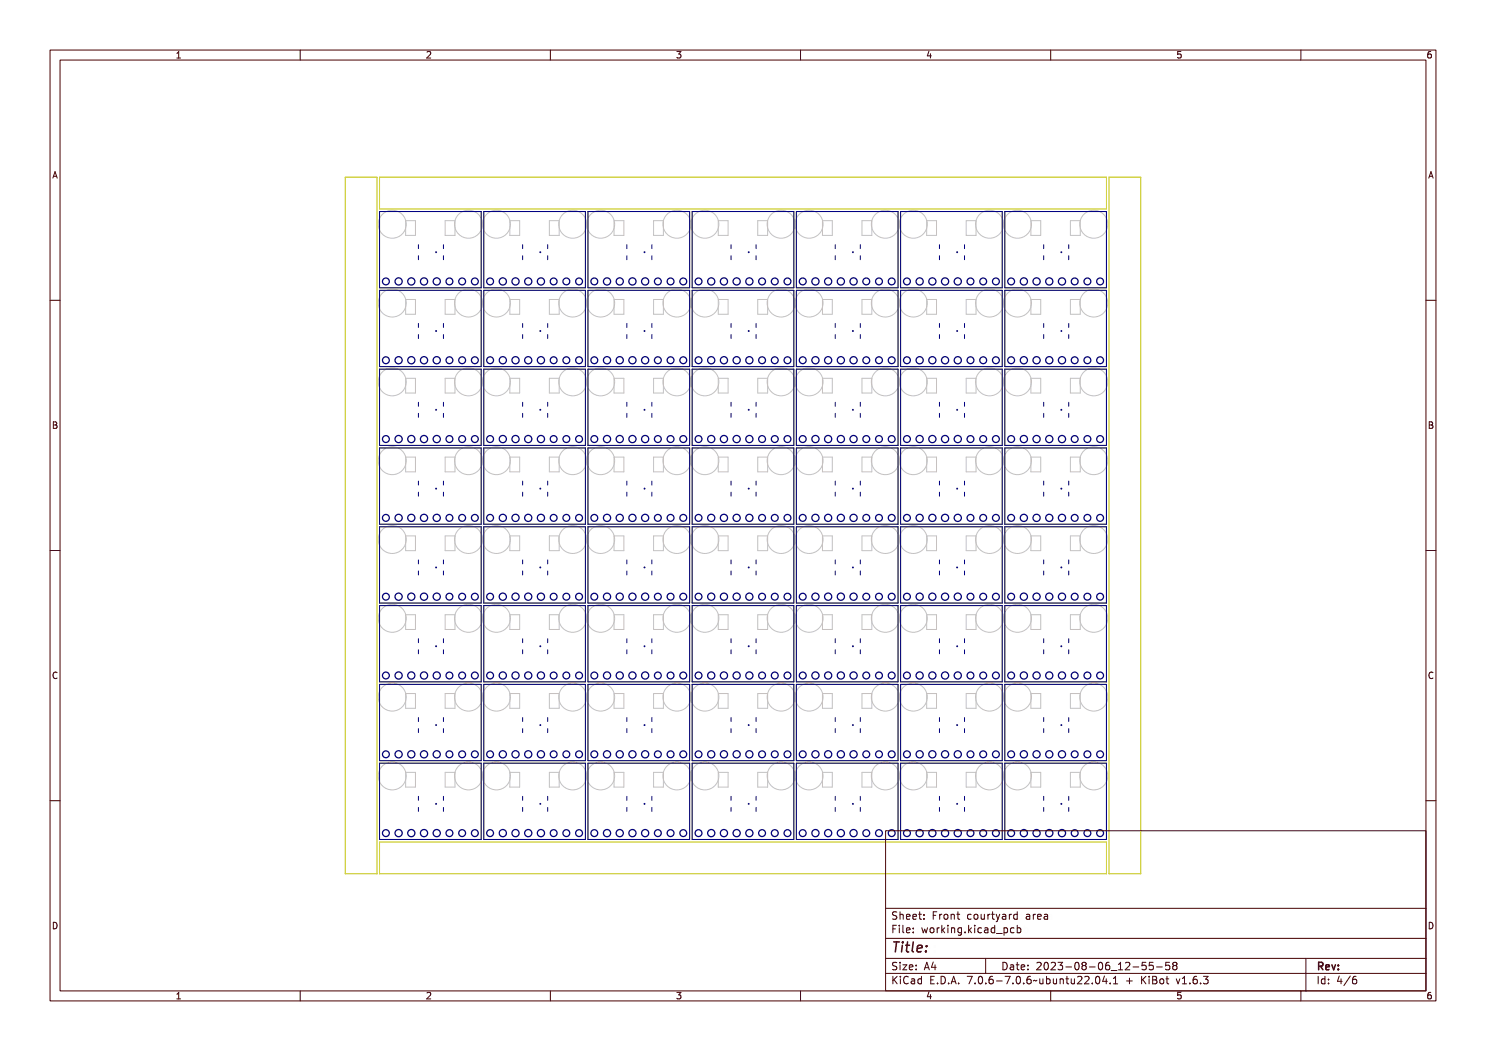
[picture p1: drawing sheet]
<svg xmlns="http://www.w3.org/2000/svg" width="297mm" height="210mm" viewBox="0 0 297 210" stroke-linecap="round" stroke-linejoin="round" font-family="sans-serif">
<defs><g id="words">
<text font-size="2.7" fill="#480000" x="178" y="190.3">Title:</text>
<g font-size="2" fill="#480000">
<text x="178" y="183.7">Sheet: Front courtyard area</text>
<text x="178" y="186.5">File: working.kicad_pcb</text>
<text x="178" y="193.9">Size: A4</text>
<text x="178" y="196.6">KiCad E.D.A. 7.0.6-7.0.6~ubuntu22.04.1 + KiBot v1.6.3</text>
<text x="200" y="193.9">Date: 2023-08-06_12-55-58</text>
<text x="263" y="196.6">Id: 4/6</text>
<text x="263" y="193.9">Rev:</text>
</g>
<g font-size="1.7" fill="#480000">
<text x="35" y="11.7">1</text>
<text x="85" y="11.7">2</text>
<text x="135" y="11.7">3</text>
<text x="185" y="11.7">4</text>
<text x="235" y="11.7">5</text>
<text x="285" y="11.7">6</text>
<text x="10.5" y="35.7">A</text>
<text x="285.5" y="35.7">A</text>
<text x="10.5" y="85.6">B</text>
<text x="285.5" y="85.6">B</text>
<text x="10.5" y="135.7">C</text>
<text x="285.5" y="135.7">C</text>
<text x="10.5" y="185.6">D</text>
<text x="285.5" y="185.6">D</text>
<text x="35" y="199.7">1</text>
<text x="85" y="199.7">2</text>
<text x="135" y="199.7">3</text>
<text x="185" y="199.7">4</text>
<text x="235" y="199.7">5</text>
<text x="285" y="199.7">6</text>
</g>
</g></defs>
<g fill="none" stroke="#c2c2c2" stroke-width=".2">
<path d="M81.1 59.8h1.9v3h-1.9zM81.1 44.1h1.9v2.9h-1.9zM89 59.8h1.9v3h-1.9zM89 44.1h1.9v2.9h-1.9zM101.9 44.1h2v2.9h-2zM101.9 59.8h2v3h-2zM109.8 59.8h2v3h-2zM109.8 44.1h2v2.9h-2zM122.7 59.8h2v3h-2zM122.7 44.1h2v2.9h-2zM130.6 44.1h2v2.9h-2zM130.6 59.8h2v3h-2z"/>
<path d="M143.6 59.8h1.9v3h-1.9zM143.6 44.1h1.9v2.9h-1.9zM151.5 59.8h1.9v3h-1.9zM151.5 44.1h1.9v2.9h-1.9zM164.4 59.8h1.9v3h-1.9zM164.4 44.1h1.9v2.9h-1.9zM172.3 44.1h1.9v2.9h-1.9zM172.3 59.8h1.9v3h-1.9zM185.2 59.8h2v3h-2zM185.2 44.1h2v2.9h-2zM193.1 59.8h2v3h-2zM193.1 44.1h2v2.9h-2z"/>
<path d="M206 59.8h2v3h-2zM206 44.1h2v2.9h-2zM213.9 59.8h2v3h-2zM213.9 44.1h2v2.9h-2zM81.1 75.6h1.9v2.9h-1.9zM89 75.6h1.9v2.9h-1.9zM101.9 75.6h2v2.9h-2zM109.8 75.6h2v2.9h-2zM122.7 75.6h2v2.9h-2zM130.6 75.6h2v2.9h-2zM143.6 75.6h1.9v2.9h-1.9zM151.5 75.6h1.9v2.9h-1.9z"/>
<path d="M164.4 75.6h1.9v2.9h-1.9zM172.3 75.6h1.9v2.9h-1.9zM185.2 75.6h2v2.9h-2zM193.1 75.6h2v2.9h-2zM206 75.6h2v2.9h-2zM213.9 75.6h2v2.9h-2zM81.1 91.3h1.9v3h-1.9zM89 91.3h1.9v3h-1.9zM101.9 91.3h2v3h-2zM109.8 91.3h2v3h-2zM122.7 91.3h2v3h-2zM130.6 91.3h2v3h-2z"/>
<path d="M143.6 91.3h1.9v3h-1.9zM151.5 91.3h1.9v3h-1.9zM164.4 91.3h1.9v3h-1.9zM172.3 91.3h1.9v3h-1.9zM185.2 91.3h2v3h-2zM193.1 91.3h2v3h-2zM206 91.3h2v3h-2zM213.9 91.3h2v3h-2zM81.1 107.1h1.9v2.9h-1.9zM89 107.1h1.9v2.9h-1.9zM101.9 107.1h2v2.9h-2zM109.8 107.1h2v2.9h-2z"/>
<path d="M122.7 107.1h2v2.9h-2zM130.6 107.1h2v2.9h-2zM143.6 107.1h1.9v2.9h-1.9zM151.5 107.1h1.9v2.9h-1.9zM164.4 107.1h1.9v2.9h-1.9zM172.3 107.1h1.9v2.9h-1.9zM185.2 107.1h2v2.9h-2zM193.1 107.1h2v2.9h-2zM206 107.1h2v2.9h-2zM213.9 107.1h2v2.9h-2zM81.1 122.8h1.9v3h-1.9zM81.1 138.6h1.9v2.9h-1.9z"/>
<path d="M89 122.8h1.9v3h-1.9zM89 138.6h1.9v2.9h-1.9zM101.9 122.8h2v3h-2zM101.9 138.6h2v2.9h-2zM109.8 122.8h2v3h-2zM109.8 138.6h2v2.9h-2zM122.7 122.8h2v3h-2zM122.7 138.6h2v2.9h-2zM130.6 122.8h2v3h-2zM130.6 138.6h2v2.9h-2zM143.6 122.8h1.9v3h-1.9zM143.6 138.6h1.9v2.9h-1.9z"/>
<path d="M151.5 122.8h1.9v3h-1.9zM151.5 138.6h1.9v2.9h-1.9zM164.4 122.8h1.9v3h-1.9zM164.4 138.6h1.9v2.9h-1.9zM172.3 122.8h1.9v3h-1.9zM172.3 138.6h1.9v2.9h-1.9zM185.2 122.8h2v3h-2zM185.2 138.6h2v2.9h-2zM193.1 122.8h2v3h-2zM193.1 138.6h2v2.9h-2zM206 122.8h2v3h-2zM206 138.6h2v2.9h-2z"/>
<path d="M213.9 122.8h2v3h-2zM213.9 138.6h2v2.9h-2zM81.1 154.3h1.9v3h-1.9zM89 154.3h1.9v3h-1.9zM101.9 154.3h2v3h-2zM109.8 154.3h2v3h-2zM122.7 154.3h2v3h-2zM130.6 154.3h2v3h-2zM143.6 154.3h1.9v3h-1.9zM151.5 154.3h1.9v3h-1.9zM164.4 154.3h1.9v3h-1.9zM172.3 154.3h1.9v3h-1.9z"/>
<path d="M185.2 154.3h2v3h-2zM193.1 154.3h2v3h-2zM206 154.3h2v3h-2zM213.9 154.3h2v3h-2z"/>
<circle cx="78.4" cy="44.8" r="2.79"/>
<circle cx="93.6" cy="44.8" r="2.79"/>
<circle cx="99.2" cy="44.8" r="2.79"/>
<circle cx="114.5" cy="44.8" r="2.79"/>
<circle cx="120.1" cy="44.8" r="2.79"/>
<circle cx="135.3" cy="44.8" r="2.79"/>
<circle cx="140.9" cy="44.8" r="2.79"/>
<circle cx="156.1" cy="44.8" r="2.79"/>
<circle cx="161.7" cy="44.8" r="2.79"/>
<circle cx="176.9" cy="44.8" r="2.79"/>
<circle cx="182.5" cy="44.8" r="2.79"/>
<circle cx="197.8" cy="44.8" r="2.79"/>
<circle cx="203.4" cy="44.8" r="2.79"/>
<circle cx="218.6" cy="44.8" r="2.79"/>
<circle cx="78.4" cy="60.6" r="2.79"/>
<circle cx="78.4" cy="76.3" r="2.79"/>
<circle cx="93.6" cy="60.6" r="2.79"/>
<circle cx="93.6" cy="76.3" r="2.79"/>
<circle cx="99.2" cy="60.6" r="2.79"/>
<circle cx="99.2" cy="76.3" r="2.79"/>
<circle cx="114.5" cy="60.6" r="2.79"/>
<circle cx="114.5" cy="76.3" r="2.79"/>
<circle cx="120.1" cy="60.6" r="2.79"/>
<circle cx="120.1" cy="76.3" r="2.79"/>
<circle cx="135.3" cy="60.6" r="2.79"/>
<circle cx="135.3" cy="76.3" r="2.79"/>
<circle cx="140.9" cy="60.6" r="2.79"/>
<circle cx="140.9" cy="76.3" r="2.79"/>
<circle cx="156.1" cy="60.6" r="2.79"/>
<circle cx="156.1" cy="76.3" r="2.79"/>
<circle cx="161.7" cy="60.6" r="2.79"/>
<circle cx="161.7" cy="76.3" r="2.79"/>
<circle cx="176.9" cy="60.6" r="2.79"/>
<circle cx="176.9" cy="76.3" r="2.79"/>
<circle cx="182.5" cy="60.6" r="2.79"/>
<circle cx="182.5" cy="76.3" r="2.79"/>
<circle cx="197.8" cy="60.6" r="2.79"/>
<circle cx="197.8" cy="76.3" r="2.79"/>
<circle cx="203.4" cy="60.6" r="2.79"/>
<circle cx="203.4" cy="76.3" r="2.79"/>
<circle cx="218.6" cy="60.6" r="2.79"/>
<circle cx="218.6" cy="76.3" r="2.79"/>
<circle cx="78.4" cy="92.1" r="2.79"/>
<circle cx="93.6" cy="92" r="2.79"/>
<circle cx="99.2" cy="92" r="2.79"/>
<circle cx="114.5" cy="92" r="2.79"/>
<circle cx="120.1" cy="92" r="2.79"/>
<circle cx="135.3" cy="92" r="2.79"/>
<circle cx="140.9" cy="92" r="2.79"/>
<circle cx="156.1" cy="92.1" r="2.79"/>
<circle cx="161.7" cy="92.1" r="2.79"/>
<circle cx="176.9" cy="92" r="2.79"/>
<circle cx="182.5" cy="92" r="2.79"/>
<circle cx="197.8" cy="92" r="2.79"/>
<circle cx="203.4" cy="92" r="2.79"/>
<circle cx="218.6" cy="92" r="2.79"/>
<circle cx="78.4" cy="107.8" r="2.79"/>
<circle cx="93.6" cy="107.8" r="2.79"/>
<circle cx="99.2" cy="107.8" r="2.79"/>
<circle cx="114.5" cy="107.8" r="2.79"/>
<circle cx="120.1" cy="107.8" r="2.79"/>
<circle cx="135.3" cy="107.8" r="2.79"/>
<circle cx="140.9" cy="107.8" r="2.79"/>
<circle cx="156.1" cy="107.8" r="2.79"/>
<circle cx="161.7" cy="107.8" r="2.79"/>
<circle cx="176.9" cy="107.8" r="2.79"/>
<circle cx="182.5" cy="107.8" r="2.79"/>
<circle cx="197.8" cy="107.8" r="2.79"/>
<circle cx="203.4" cy="107.8" r="2.79"/>
<circle cx="218.6" cy="107.8" r="2.79"/>
<circle cx="78.4" cy="139.3" r="2.79"/>
<circle cx="78.4" cy="123.5" r="2.79"/>
<circle cx="93.6" cy="139.3" r="2.79"/>
<circle cx="93.6" cy="123.5" r="2.79"/>
<circle cx="99.2" cy="139.3" r="2.79"/>
<circle cx="99.2" cy="123.5" r="2.79"/>
<circle cx="114.5" cy="139.3" r="2.79"/>
<circle cx="114.5" cy="123.5" r="2.79"/>
<circle cx="120.1" cy="123.5" r="2.79"/>
<circle cx="120.1" cy="139.3" r="2.79"/>
<circle cx="135.3" cy="139.3" r="2.79"/>
<circle cx="135.3" cy="123.5" r="2.79"/>
<circle cx="140.9" cy="139.3" r="2.79"/>
<circle cx="140.9" cy="123.5" r="2.79"/>
<circle cx="156.1" cy="139.3" r="2.79"/>
<circle cx="156.1" cy="123.5" r="2.79"/>
<circle cx="161.7" cy="139.3" r="2.79"/>
<circle cx="161.7" cy="123.5" r="2.79"/>
<circle cx="176.9" cy="139.3" r="2.79"/>
<circle cx="176.9" cy="123.5" r="2.79"/>
<circle cx="182.5" cy="139.3" r="2.79"/>
<circle cx="182.5" cy="123.5" r="2.79"/>
<circle cx="197.8" cy="139.3" r="2.79"/>
<circle cx="197.8" cy="123.5" r="2.79"/>
<circle cx="203.4" cy="123.5" r="2.79"/>
<circle cx="203.4" cy="139.3" r="2.79"/>
<circle cx="218.6" cy="139.3" r="2.79"/>
<circle cx="218.6" cy="123.5" r="2.79"/>
<circle cx="78.4" cy="155" r="2.79"/>
<circle cx="93.6" cy="155" r="2.79"/>
<circle cx="99.2" cy="155" r="2.79"/>
<circle cx="114.5" cy="155" r="2.79"/>
<circle cx="120.1" cy="155" r="2.79"/>
<circle cx="135.3" cy="155" r="2.79"/>
<circle cx="140.9" cy="155" r="2.79"/>
<circle cx="156.1" cy="155" r="2.79"/>
<circle cx="161.7" cy="155" r="2.79"/>
<circle cx="176.9" cy="155" r="2.79"/>
<circle cx="182.5" cy="155" r="2.79"/>
<circle cx="197.8" cy="155" r="2.79"/>
<circle cx="203.4" cy="155" r="2.79"/>
<circle cx="218.6" cy="155" r="2.79"/>
</g>
<g fill="none" stroke="#c2c200" stroke-width=".2">
<path d="M69 35.4h6.3v139.2h-6.3zM75.9 35.4h145.2v6.4h-145.2zM221.7 35.4h6.3v139.2h-6.3zM75.9 42.3h20.3v15.2h-20.3zM75.9 58h20.3v15.3h-20.3zM96.7 58h20.3v15.3h-20.3zM96.7 42.3h20.3v15.2h-20.3zM117.5 58h20.3v15.3h-20.3zM117.5 42.3h20.3v15.2h-20.3zM138.3 58h20.4v15.3h-20.4zM138.3 42.3h20.4v15.2h-20.4zM159.2 58h20.3v15.3h-20.3z"/>
<path d="M159.2 42.3h20.3v15.2h-20.3zM180 58h20.3v15.3h-20.3zM180 42.3h20.3v15.2h-20.3zM200.8 58h20.3v15.3h-20.3zM200.8 42.3h20.3v15.2h-20.3zM75.9 73.8h20.3v15.2h-20.3zM96.7 73.8h20.3v15.2h-20.3zM117.5 73.8h20.3v15.2h-20.3zM138.3 73.8h20.4v15.2h-20.4zM159.2 73.8h20.3v15.2h-20.3zM180 73.8h20.3v15.2h-20.3zM200.8 73.8h20.3v15.2h-20.3z"/>
<path d="M75.9 89.5h20.3v15.3h-20.3zM96.7 89.5h20.3v15.3h-20.3zM117.5 89.5h20.3v15.3h-20.3zM138.3 89.5h20.4v15.3h-20.4zM159.2 89.5h20.3v15.3h-20.3zM180 89.5h20.3v15.3h-20.3zM200.8 89.5h20.3v15.3h-20.3zM75.9 105.3h20.3v15.2h-20.3zM96.7 105.3h20.3v15.2h-20.3zM117.5 105.3h20.3v15.2h-20.3zM138.3 105.3h20.4v15.2h-20.4zM159.2 105.3h20.3v15.2h-20.3z"/>
<path d="M180 105.3h20.3v15.2h-20.3zM200.8 105.3h20.3v15.2h-20.3zM75.9 121h20.3v15.2h-20.3zM75.9 136.8h20.3v15.2h-20.3zM96.7 121h20.3v15.2h-20.3zM96.7 136.8h20.3v15.2h-20.3zM117.5 121h20.3v15.2h-20.3zM117.5 136.8h20.3v15.2h-20.3zM138.3 121h20.4v15.2h-20.4zM138.3 136.8h20.4v15.2h-20.4zM159.2 121h20.3v15.2h-20.3zM159.2 136.8h20.3v15.2h-20.3z"/>
<path d="M180 121h20.3v15.2h-20.3zM180 136.8h20.3v15.2h-20.3zM200.8 121h20.3v15.2h-20.3zM200.8 136.8h20.3v15.2h-20.3zM75.9 152.5h20.3v15.2h-20.3zM96.7 152.5h20.3v15.2h-20.3zM117.5 152.5h20.3v15.2h-20.3zM138.3 152.5h20.4v15.2h-20.4zM159.2 152.5h20.3v15.2h-20.3zM180 152.5h20.3v15.2h-20.3zM200.8 152.5h20.3v15.2h-20.3zM75.9 168.3h145.2v6.3h-145.2z"/>
</g>
<g fill="none" stroke="#000084" stroke-width=".25">
<circle cx="82.2" cy="56.2" r=".72"/>
<circle cx="209.7" cy="56.2" r=".72"/>
<circle cx="152.3" cy="72" r=".68"/>
<circle cx="178.2" cy="72" r=".68"/>
<circle cx="149.8" cy="119.2" r=".72"/>
<circle cx="103" cy="135" r=".72"/>
<circle cx="217.3" cy="135" r=".68"/>
</g>
<path d="M75.9 42.3v15.2M159.2 73.8h20.3M109.5 96.1v.8M138.3 89.5v15.3M151.1 98.3v.8M96.7 121v15.2" fill="none" stroke="#000084" stroke-width=".2"/>
<circle cx="191.3" cy="113.4" r=".19" fill="#000084"/>
<circle cx="217.3" cy="56.2" r=".68" fill="none" stroke="#000084" stroke-width=".25"/>
<path d="M208.6 80.4v.8" fill="none" stroke="#000084" stroke-width=".2"/>
<circle cx="170.5" cy="129.1" r=".19" fill="#000084"/>
<g fill="none" stroke="#000084" stroke-width=".25">
<circle cx="110.7" cy="56.2" r=".68"/>
<circle cx="131.5" cy="87.7" r=".68"/>
<circle cx="163" cy="87.7" r=".72"/>
<circle cx="84.7" cy="103.5" r=".72"/>
<circle cx="131.5" cy="119.2" r=".68"/>
<circle cx="170.6" cy="119.2" r=".72"/>
<circle cx="183.8" cy="119.2" r=".72"/>
<circle cx="123.9" cy="135" r=".72"/>
<circle cx="149.8" cy="135" r=".72"/>
<circle cx="163" cy="135" r=".72"/>
<circle cx="175.7" cy="135" r=".68"/>
<circle cx="194" cy="135" r=".68"/>
<circle cx="209.7" cy="135" r=".72"/>
<circle cx="212.3" cy="135" r=".72"/>
<circle cx="121.3" cy="150.7" r=".72"/>
<circle cx="123.9" cy="150.7" r=".72"/>
<circle cx="194" cy="150.7" r=".68"/>
<circle cx="196.5" cy="150.7" r=".68"/>
<circle cx="209.7" cy="150.7" r=".72"/>
<circle cx="98" cy="166.5" r=".68"/>
<circle cx="118.8" cy="166.5" r=".68"/>
<circle cx="136.6" cy="166.5" r=".68"/>
<circle cx="196.5" cy="166.5" r=".68"/>
</g>
<g fill="none" stroke="#000084" stroke-width=".2">
<path d="M109.5 48.9v.8M166.9 51.1v.8M179.5 58v15.3M180 58v15.3M208.6 51.1v.8M137.8 73.8h-20.3v15.2M158.7 73.8v15.2M208.6 66.9v.7M75.9 89h20.3M125.3 80.4v.8M171.9 96.1v.8M192.8 96.1v.8"/>
<path d="M213.6 98.3v.8M83.6 114.1v.8M117.5 105.3h20.3M179.5 105.3v15.2M75.9 136.8v15.2M88.6 127.6v.8M96.2 121v15.2M117.5 136.8v15.2M200.3 136.8v15.2M117 152.5v15.2M171.9 145.6v.8M200.8 152.5v15.2"/>
</g>
<circle cx="149.6" cy="113.4" r=".19" fill="#000084"/>
<path d="M180 58h20.3M138.3 73.8v15.2M104.5 82.6v.8M96.2 105.3v15.2M104.5 114.1v.8M166.9 114.1v.8M75.9 136.8h20.3M130.3 127.6v.8M159.2 136.8h20.3M166.9 159.1v.8M213.6 145.6v.8" fill="none" stroke="#000084" stroke-width=".2"/>
<g fill="none" stroke="#000084" stroke-width=".25">
<circle cx="186.3" cy="72" r=".72"/>
<circle cx="207.2" cy="87.7" r=".72"/>
<circle cx="98" cy="119.2" r=".68"/>
<circle cx="108.1" cy="119.2" r=".72"/>
<circle cx="108.1" cy="103.5" r=".72"/>
<circle cx="110.7" cy="119.2" r=".68"/>
<circle cx="152.3" cy="103.5" r=".68"/>
<circle cx="128.9" cy="135" r=".72"/>
<circle cx="163" cy="150.7" r=".72"/>
</g>
<circle cx="128.8" cy="144.9" r=".19" fill="#000084"/>
<g fill="none" stroke="#000084" stroke-width=".25">
<circle cx="207.2" cy="56.2" r=".72"/>
<circle cx="157.4" cy="72" r=".68"/>
<circle cx="82.2" cy="119.2" r=".72"/>
<circle cx="115.7" cy="103.5" r=".68"/>
<circle cx="115.7" cy="150.7" r=".68"/>
<circle cx="186.3" cy="150.7" r=".72"/>
<circle cx="115.7" cy="166.5" r=".68"/>
</g>
<path d="M96.2 42.3v15.2M171.9 51.1v.8M200.3 58v15.3M180 73.8v15.2M104.5 96.1v.8M180 105.3h20.3v15.2M96.7 120.5h20.3" fill="none" stroke="#000084" stroke-width=".2"/>
<circle cx="87.2" cy="50.4" r=".19" fill="#000084"/>
<g fill="none" stroke="#000084" stroke-width=".25">
<circle cx="84.7" cy="72" r=".72"/>
<circle cx="110.7" cy="72" r=".68"/>
<circle cx="217.3" cy="72" r=".68"/>
<circle cx="154.9" cy="119.2" r=".68"/>
<circle cx="154.9" cy="103.5" r=".68"/>
<circle cx="196.5" cy="103.5" r=".68"/>
<circle cx="209.7" cy="119.2" r=".72"/>
<circle cx="82.2" cy="150.7" r=".72"/>
<circle cx="204.6" cy="150.7" r=".72"/>
<circle cx="123.9" cy="166.5" r=".72"/>
</g>
<path d="M180 73.8h20.3M88.6 80.4v.8M151.1 82.6v.8M171.9 82.6v.8M200.8 89.5v15.3M117 105.3v15.2M96.7 136.8h20.3M117 121v15.2M125.3 127.6v.8M200.8 136.8h20.3M213.6 143.4v.8" fill="none" stroke="#000084" stroke-width=".2"/>
<circle cx="191.3" cy="160.6" r=".19" fill="#000084"/>
<g fill="none" stroke="#000084" stroke-width=".25">
<circle cx="77.1" cy="56.2" r=".68"/>
<circle cx="126.4" cy="56.2" r=".72"/>
<circle cx="142.2" cy="56.2" r=".72"/>
<circle cx="147.2" cy="56.2" r=".72"/>
<circle cx="157.4" cy="56.2" r=".68"/>
<circle cx="212.3" cy="56.2" r=".72"/>
<circle cx="219.9" cy="56.2" r=".68"/>
<circle cx="77.1" cy="72" r=".68"/>
<circle cx="142.2" cy="72" r=".72"/>
<circle cx="105.6" cy="87.7" r=".72"/>
<circle cx="204.6" cy="87.7" r=".72"/>
<circle cx="214.8" cy="87.7" r=".68"/>
<circle cx="77.1" cy="103.5" r=".68"/>
<circle cx="92.4" cy="103.5" r=".68"/>
<circle cx="105.6" cy="103.5" r=".72"/>
<circle cx="123.9" cy="119.2" r=".72"/>
<circle cx="136.6" cy="103.5" r=".68"/>
<circle cx="147.2" cy="103.5" r=".72"/>
<circle cx="183.8" cy="103.5" r=".72"/>
<circle cx="194" cy="103.5" r=".68"/>
<circle cx="199" cy="103.5" r=".68"/>
<circle cx="160.4" cy="135" r=".68"/>
<circle cx="202.1" cy="135" r=".68"/>
<circle cx="103" cy="150.7" r=".72"/>
<circle cx="108.1" cy="150.7" r=".72"/>
<circle cx="113.2" cy="150.7" r=".68"/>
<circle cx="131.5" cy="150.7" r=".68"/>
<circle cx="157.4" cy="150.7" r=".68"/>
<circle cx="84.7" cy="166.5" r=".72"/>
<circle cx="173.1" cy="166.5" r=".68"/>
</g>
<g fill="none" stroke="#000084" stroke-width=".2">
<path d="M96.2 58v15.3M117 58v15.3M117.5 57.5h20.3M138.3 57.5h20.4M146.1 51.1v.8M151.1 48.9v.8M221.1 42.3h-20.3v15.2M88.6 64.6v.8M125.3 66.9v.7M187.8 66.9v.7M83.6 80.4v.8M83.6 98.3v.8"/>
<path d="M200.3 89.5v15.3h-20.3M96.7 104.8h20.3M117.5 105.3v15.2M151.1 129.8v.8M200.8 121h20.3v15.2M125.3 143.4v.8M146.1 159.1v.8M200.8 152.5h20.3M83.6 161.3v.8M104.5 161.3v.8M109.5 161.3v.8M146.1 161.3v.8"/>
</g>
<circle cx="87.2" cy="144.9" r=".19" fill="#000084"/>
<g fill="none" stroke="#000084" stroke-width=".25">
<circle cx="87.3" cy="72" r=".72"/>
<circle cx="163" cy="72" r=".72"/>
<circle cx="181.3" cy="72" r=".68"/>
<circle cx="181.3" cy="87.7" r=".68"/>
<circle cx="194" cy="87.7" r=".68"/>
<circle cx="196.5" cy="87.7" r=".68"/>
<circle cx="82.2" cy="103.5" r=".72"/>
<circle cx="98" cy="103.5" r=".68"/>
<circle cx="100.5" cy="119.2" r=".72"/>
<circle cx="136.6" cy="119.2" r=".68"/>
<circle cx="152.3" cy="119.2" r=".68"/>
<circle cx="160.4" cy="119.2" r=".68"/>
<circle cx="207.2" cy="119.2" r=".72"/>
<circle cx="214.8" cy="103.5" r=".68"/>
<circle cx="217.3" cy="119.2" r=".68"/>
<circle cx="217.3" cy="103.5" r=".68"/>
<circle cx="115.7" cy="135" r=".68"/>
<circle cx="157.4" cy="135" r=".68"/>
<circle cx="94.9" cy="150.7" r=".68"/>
<circle cx="118.8" cy="150.7" r=".68"/>
<circle cx="144.7" cy="150.7" r=".72"/>
<circle cx="173.1" cy="150.7" r=".68"/>
<circle cx="178.2" cy="150.7" r=".68"/>
<circle cx="139.6" cy="166.5" r=".68"/>
</g>
<g fill="none" stroke="#000084" stroke-width=".2">
<path d="M125.3 51.1v.8M187.8 51.1v.8M171.9 64.6v.8M221.1 73.8v15.2M83.6 82.6v.8M166.9 82.6v.8M75.9 105.3h20.3M146.1 114.1v.8M187.8 111.9v.8M200.8 105.3h20.3M208.6 111.9v.8M109.5 127.6v.8"/>
<path d="M117.5 120.5h20.3M137.8 136.8v15.2M166.9 127.6v.8M180 121v15.2h20.3M200.8 121v15.2M130.3 159.1v.8"/>
</g>
<circle cx="128.8" cy="129.1" r=".19" fill="#000084"/>
<path d="M130.3 51.1v.8M137.8 73.8v15.2M166.9 98.3v.8" fill="none" stroke="#000084" stroke-width=".2"/>
<g fill="none" stroke="#000084" stroke-width=".25">
<circle cx="84.7" cy="135" r=".72"/>
<circle cx="214.8" cy="166.5" r=".68"/>
</g>
<g fill="#000084">
<circle cx="128.8" cy="81.9" r=".19"/>
<circle cx="128.8" cy="66.1" r=".19"/>
</g>
<g fill="none" stroke="#000084" stroke-width=".25">
<circle cx="103" cy="56.2" r=".72"/>
<circle cx="186.3" cy="56.2" r=".72"/>
<circle cx="79.7" cy="72" r=".72"/>
<circle cx="136.6" cy="72" r=".68"/>
<circle cx="139.6" cy="72" r=".68"/>
<circle cx="126.4" cy="87.7" r=".72"/>
<circle cx="103" cy="119.2" r=".72"/>
<circle cx="168.1" cy="119.2" r=".72"/>
<circle cx="196.5" cy="119.2" r=".68"/>
<circle cx="212.3" cy="119.2" r=".72"/>
<circle cx="121.3" cy="135" r=".72"/>
<circle cx="168.1" cy="135" r=".72"/>
<circle cx="181.3" cy="150.7" r=".68"/>
<circle cx="77.1" cy="166.5" r=".68"/>
<circle cx="194" cy="166.5" r=".68"/>
</g>
<g fill="none" stroke="#000084" stroke-width=".2">
<path d="M83.6 51.1v.8M96.7 58h20.3M137.8 58v15.3M138.3 42.3h20.4M180 42.3v15.2M75.9 73.3h20.3M125.3 96.1v.8M96.7 105.3v15.2M96.2 136.8v15.2M138.3 121h20.4M138.3 120.5h20.4M159.2 121v15.2"/>
<path d="M159.2 120.5h20.3M83.6 145.6v.8M96.2 152.5v15.2M192.8 159.1v.8M200.3 152.5v15.2M213.6 159.1v.8M96.7 167.7h20.3M138.3 167.7h20.4M166.9 161.3v.8"/>
</g>
<circle cx="170.5" cy="97.6" r=".19" fill="#000084"/>
<g fill="none" stroke="#000084" stroke-width=".25">
<circle cx="149.8" cy="56.2" r=".72"/>
<circle cx="178.2" cy="56.2" r=".68"/>
<circle cx="214.8" cy="56.2" r=".68"/>
<circle cx="149.8" cy="72" r=".72"/>
</g>
<path d="M104.5 48.9v.8M159.2 73.3h20.3M180 89h20.3M208.6 96.1v.8M213.6 114.1v.8M138.3 136.2h20.4M180 120.5h20.3M200.8 136.2h20.3M208.6 129.8v.8M213.6 127.6v.8M166.9 143.4v.8M171.9 143.4v.8" fill="none" stroke="#000084" stroke-width=".2"/>
<circle cx="170.5" cy="81.9" r=".19" fill="#000084"/>
<g fill="none" stroke="#000084" stroke-width=".25">
<circle cx="100.5" cy="56.2" r=".72"/>
<circle cx="121.3" cy="56.2" r=".72"/>
<circle cx="123.9" cy="103.5" r=".72"/>
<circle cx="186.3" cy="119.2" r=".72"/>
<circle cx="183.8" cy="166.5" r=".72"/>
</g>
<path d="M117.5 104.8h20.3M171.9 159.1v.8" fill="none" stroke="#000084" stroke-width=".2"/>
<circle cx="212.1" cy="129.1" r=".19" fill="#000084"/>
<g fill="none" stroke="#000084" stroke-width=".25">
<circle cx="204.6" cy="119.2" r=".72"/>
<circle cx="108.1" cy="135" r=".72"/>
<circle cx="204.6" cy="166.5" r=".72"/>
</g>
<path d="M125.3 129.8v.8" fill="none" stroke="#000084" stroke-width=".2"/>
<circle cx="108" cy="113.4" r=".19" fill="#000084"/>
<g fill="none" stroke="#000084" stroke-width=".25">
<circle cx="98" cy="56.2" r=".68"/>
<circle cx="173.1" cy="56.2" r=".68"/>
<circle cx="183.8" cy="72" r=".72"/>
<circle cx="131.5" cy="103.5" r=".68"/>
<circle cx="178.2" cy="119.2" r=".68"/>
</g>
<path d="M159.2 58v15.3M96.7 73.8v15.2M88.6 82.6v.8M159.2 89h20.3M83.6 143.4v.8M88.6 159.1v.8M179.5 152.5v15.2M180 152.5h20.3" fill="none" stroke="#000084" stroke-width=".2"/>
<circle cx="87.2" cy="160.6" r=".19" fill="#000084"/>
<path d="M151.1 111.9v.8M208.6 143.4v.8" fill="none" stroke="#000084" stroke-width=".2"/>
<circle cx="152.3" cy="87.7" r=".68" fill="none" stroke="#000084" stroke-width=".25"/>
<circle cx="212.1" cy="81.9" r=".19" fill="#000084"/>
<g fill="none" stroke="#000084" stroke-width=".25">
<circle cx="170.6" cy="87.7" r=".72"/>
<circle cx="202.1" cy="119.2" r=".68"/>
<circle cx="199" cy="135" r=".68"/>
</g>
<path d="M75.9 152h20.3M96.7 152.5v15.2" fill="none" stroke="#000084" stroke-width=".2"/>
<circle cx="87.2" cy="129.1" r=".19" fill="#000084"/>
<path d="M179.5 42.3v15.2M192.8 64.6v.8M171.9 114.1v.8M221.1 105.3v15.2M179.5 136.8v15.2" fill="none" stroke="#000084" stroke-width=".2"/>
<circle cx="181.3" cy="166.5" r=".68" fill="none" stroke="#000084" stroke-width=".25"/>
<circle cx="108" cy="144.9" r=".19" fill="#000084"/>
<g fill="none" stroke="#000084" stroke-width=".25">
<circle cx="183.8" cy="56.2" r=".72"/>
<circle cx="199" cy="56.2" r=".68"/>
<circle cx="188.9" cy="87.7" r=".72"/>
<circle cx="212.3" cy="87.7" r=".72"/>
</g>
<circle cx="191.3" cy="144.9" r=".19" fill="#000084"/>
<path d="M104.5 51.1v.8M125.3 64.6v.8M138.3 73.8h20.4M166.9 129.8v.8" fill="none" stroke="#000084" stroke-width=".2"/>
<g fill="none" stroke="#000084" stroke-width=".25">
<circle cx="214.8" cy="72" r=".68"/>
<circle cx="144.7" cy="87.7" r=".72"/>
</g>
<g fill="#000084">
<circle cx="191.3" cy="129.1" r=".19"/>
<circle cx="149.6" cy="66.1" r=".19"/>
</g>
<path d="M137.8 89.5v15.3" fill="none" stroke="#000084" stroke-width=".2"/>
<circle cx="191.3" cy="66.1" r=".19" fill="#000084"/>
<circle cx="113.2" cy="72" r=".68" fill="none" stroke="#000084" stroke-width=".25"/>
<circle cx="212.1" cy="113.4" r=".19" fill="#000084"/>
<path d="M137.8 105.3v15.2M192.8 127.6v.8" fill="none" stroke="#000084" stroke-width=".2"/>
<circle cx="212.1" cy="144.9" r=".19" fill="#000084"/>
<g fill="none" stroke="#000084" stroke-width=".25">
<circle cx="92.4" cy="119.2" r=".68"/>
<circle cx="199" cy="119.2" r=".68"/>
<circle cx="126.4" cy="135" r=".72"/>
<circle cx="108.1" cy="166.5" r=".72"/>
</g>
<path d="M117.5 58v15.3M138.3 89h20.4M213.6 80.4v.8M109.5 129.8v.8M200.3 121v15.2M125.3 161.3v.8M159.2 167.7h20.3" fill="none" stroke="#000084" stroke-width=".2"/>
<g fill="#000084">
<circle cx="149.6" cy="160.6" r=".19"/>
<circle cx="108" cy="97.6" r=".19"/>
</g>
<g fill="none" stroke="#000084" stroke-width=".2">
<path d="M96.7 57.5h20.3M138.3 58v15.3M159.2 42.3h20.3M171.9 48.9v.8M180 42.3h20.3M88.6 66.9v.7M109.5 64.6v.8M130.3 66.9v.7M146.1 66.9v.7M187.8 64.6v.8M171.9 98.3v.8M192.8 82.6v.8"/>
<path d="M221.1 89.5v15.3M83.6 111.9v.8M159.2 105.3h20.3M83.6 129.8v.8M104.5 129.8v.8M117.5 136.2h20.3M146.1 127.6v.8M208.6 127.6v.8M75.9 152.5h20.3M137.8 152.5v15.2M187.8 159.1v.8M200.8 152h20.3"/>
<path d="M151.1 161.3v.8"/>
</g>
<g fill="none" stroke="#000084" stroke-width=".25">
<circle cx="168.1" cy="56.2" r=".72"/>
<circle cx="188.9" cy="56.2" r=".72"/>
<circle cx="168.1" cy="72" r=".72"/>
<circle cx="175.7" cy="72" r=".68"/>
<circle cx="191.4" cy="72" r=".72"/>
<circle cx="84.7" cy="87.7" r=".72"/>
<circle cx="113.2" cy="87.7" r=".68"/>
<circle cx="89.8" cy="103.5" r=".68"/>
<circle cx="113.2" cy="103.5" r=".68"/>
<circle cx="188.9" cy="119.2" r=".72"/>
<circle cx="144.7" cy="135" r=".72"/>
<circle cx="147.2" cy="135" r=".72"/>
<circle cx="147.2" cy="150.7" r=".72"/>
<circle cx="87.3" cy="166.5" r=".72"/>
<circle cx="110.7" cy="166.5" r=".68"/>
<circle cx="152.3" cy="166.5" r=".68"/>
<circle cx="219.9" cy="166.5" r=".68"/>
</g>
<g fill="#000084">
<circle cx="149.6" cy="97.6" r=".19"/>
<circle cx="212.1" cy="160.6" r=".19"/>
</g>
<g fill="none" stroke="#000084" stroke-width=".25">
<circle cx="163" cy="56.2" r=".72"/>
<circle cx="134" cy="87.7" r=".68"/>
<circle cx="183.8" cy="87.7" r=".72"/>
<circle cx="191.4" cy="87.7" r=".72"/>
<circle cx="219.9" cy="135" r=".68"/>
<circle cx="202.1" cy="150.7" r=".68"/>
<circle cx="191.4" cy="166.5" r=".72"/>
<circle cx="212.3" cy="166.5" r=".72"/>
</g>
<path d="M75.9 58h20.3M117 42.3v15.2M146.1 48.9v.8M200.8 57.5h20.3M96.7 73.3h20.3M192.8 111.9v.8M88.6 143.4v.8" fill="none" stroke="#000084" stroke-width=".2"/>
<circle cx="149.6" cy="144.9" r=".19" fill="#000084"/>
<g fill="none" stroke="#000084" stroke-width=".25">
<circle cx="204.6" cy="56.2" r=".72"/>
<circle cx="219.9" cy="72" r=".68"/>
<circle cx="118.8" cy="87.7" r=".68"/>
<circle cx="79.7" cy="103.5" r=".72"/>
<circle cx="110.7" cy="103.5" r=".68"/>
<circle cx="142.2" cy="119.2" r=".72"/>
<circle cx="178.2" cy="103.5" r=".68"/>
<circle cx="196.5" cy="135" r=".68"/>
<circle cx="110.7" cy="150.7" r=".68"/>
</g>
<circle cx="128.8" cy="113.4" r=".19" fill="#000084"/>
<g fill="none" stroke="#000084" stroke-width=".2">
<path d="M75.9 42.3h20.3M138.3 58h20.4M166.9 48.9v.8M213.6 48.9v.8M213.6 51.1v.8M83.6 64.6v.8M96.2 73.8v15.2M151.1 64.6v.8M166.9 66.9v.7M179.5 73.8v15.2M96.7 89.5v15.3M109.5 80.4v.8"/>
<path d="M117.5 89.5h20.3M159.2 89.5h20.3M166.9 80.4v.8M166.9 96.1v.8M180 89.5v15.3M192.8 98.3v.8M75.9 105.3v15.2M125.3 114.1v.8M138.3 104.8h20.4M166.9 111.9v.8M75.9 121h20.3M83.6 127.6v.8"/>
<path d="M159.2 136.2h20.3M171.9 129.8v.8M125.3 159.1v.8M138.3 152.5v15.2M192.8 143.4v.8M192.8 145.6v.8M208.6 159.1v.8M221.1 152.5v15.2M117.5 167.7h20.3M187.8 161.3v.8M208.6 161.3v.8"/>
</g>
<g fill="none" stroke="#000084" stroke-width=".25">
<circle cx="87.3" cy="56.2" r=".72"/>
<circle cx="113.2" cy="56.2" r=".68"/>
<circle cx="115.7" cy="56.2" r=".68"/>
<circle cx="154.9" cy="56.2" r=".68"/>
<circle cx="79.7" cy="87.7" r=".72"/>
<circle cx="139.6" cy="87.7" r=".68"/>
<circle cx="165.5" cy="87.7" r=".72"/>
<circle cx="173.1" cy="87.7" r=".68"/>
<circle cx="144.7" cy="119.2" r=".72"/>
<circle cx="181.3" cy="103.5" r=".68"/>
<circle cx="188.9" cy="103.5" r=".72"/>
<circle cx="214.8" cy="119.2" r=".68"/>
<circle cx="110.7" cy="135" r=".68"/>
<circle cx="131.5" cy="135" r=".68"/>
<circle cx="142.2" cy="135" r=".72"/>
<circle cx="165.5" cy="135" r=".72"/>
<circle cx="188.9" cy="135" r=".72"/>
<circle cx="77.1" cy="150.7" r=".68"/>
<circle cx="128.9" cy="150.7" r=".72"/>
<circle cx="139.6" cy="150.7" r=".68"/>
<circle cx="183.8" cy="150.7" r=".72"/>
<circle cx="89.8" cy="166.5" r=".68"/>
<circle cx="178.2" cy="166.5" r=".68"/>
<circle cx="202.1" cy="166.5" r=".68"/>
</g>
<circle cx="108" cy="66.1" r=".19" fill="#000084"/>
<g fill="none" stroke="#000084" stroke-width=".25">
<circle cx="134" cy="56.2" r=".68"/>
<circle cx="82.2" cy="87.7" r=".72"/>
<circle cx="191.4" cy="119.2" r=".72"/>
<circle cx="191.4" cy="103.5" r=".72"/>
<circle cx="89.8" cy="135" r=".68"/>
<circle cx="121.3" cy="166.5" r=".72"/>
<circle cx="165.5" cy="166.5" r=".72"/>
</g>
<path d="M88.6 48.9v.8M200.8 58h20.3M104.5 98.3v.8M109.5 98.3v.8M158.7 121v15.2M138.3 152h20.4M138.3 152.5h20.4" fill="none" stroke="#000084" stroke-width=".2"/>
<circle cx="128.8" cy="50.4" r=".19" fill="#000084"/>
<path d="M200.8 58v15.3M130.3 96.1v.8M75.9 120.5h20.3M117.5 136.8h20.3M109.5 143.4v.8M180 152.5v15.2" fill="none" stroke="#000084" stroke-width=".2"/>
<g fill="none" stroke="#000084" stroke-width=".25">
<circle cx="92.4" cy="56.2" r=".68"/>
<circle cx="108.1" cy="72" r=".72"/>
<circle cx="121.3" cy="72" r=".72"/>
<circle cx="165.5" cy="103.5" r=".72"/>
<circle cx="87.3" cy="150.7" r=".72"/>
<circle cx="134" cy="150.7" r=".68"/>
<circle cx="152.3" cy="150.7" r=".68"/>
</g>
<g fill="#000084">
<circle cx="170.5" cy="50.4" r=".19"/>
<circle cx="128.8" cy="160.6" r=".19"/>
</g>
<g fill="none" stroke="#000084" stroke-width=".25">
<circle cx="108.1" cy="56.2" r=".72"/>
<circle cx="123.9" cy="72" r=".72"/>
<circle cx="136.6" cy="87.7" r=".68"/>
<circle cx="186.3" cy="87.7" r=".72"/>
<circle cx="202.1" cy="87.7" r=".68"/>
<circle cx="77.1" cy="119.2" r=".68"/>
<circle cx="84.7" cy="119.2" r=".72"/>
<circle cx="87.3" cy="103.5" r=".72"/>
<circle cx="94.9" cy="103.5" r=".68"/>
<circle cx="100.5" cy="103.5" r=".72"/>
<circle cx="163" cy="119.2" r=".72"/>
<circle cx="173.1" cy="119.2" r=".68"/>
<circle cx="194" cy="119.2" r=".68"/>
<circle cx="219.9" cy="103.5" r=".68"/>
<circle cx="134" cy="135" r=".68"/>
<circle cx="136.6" cy="135" r=".68"/>
<circle cx="154.9" cy="135" r=".68"/>
<circle cx="84.7" cy="150.7" r=".72"/>
<circle cx="214.8" cy="150.7" r=".68"/>
<circle cx="219.9" cy="150.7" r=".68"/>
<circle cx="79.7" cy="166.5" r=".72"/>
<circle cx="142.2" cy="166.5" r=".72"/>
<circle cx="163" cy="166.5" r=".72"/>
<circle cx="168.1" cy="166.5" r=".72"/>
<circle cx="209.7" cy="166.5" r=".72"/>
</g>
<g fill="none" stroke="#000084" stroke-width=".2">
<path d="M75.9 57.5h20.3M117.5 58h20.3M117.5 42.3h20.3M180 57.5h20.3M192.8 48.9v.8M208.6 48.9v.8M75.9 73.8h20.3M104.5 66.9v.7M130.3 64.6v.8M138.3 73.3h20.4M83.6 96.1v.8M96.2 89.5v15.3"/>
<path d="M117.5 89h20.3M125.3 82.6v.8M130.3 98.3v.8M146.1 98.3v.8M179.5 89.5v15.3M213.6 82.6v.8M213.6 96.1v.8M109.5 111.9v.8M130.3 111.9v.8M138.3 105.3h20.4M117.5 121h20.3v15.2M159.2 136.8v15.2"/>
<path d="M187.8 129.8v.8M192.8 129.8v.8M96.7 152.5h20.3M104.5 145.6v.8M117.5 152.5v15.2M187.8 143.4v.8"/>
</g>
<circle cx="128.8" cy="97.6" r=".19" fill="#000084"/>
<path d="M158.7 89.5v15.3M171.9 80.4v.8M130.3 129.8v.8M75.9 152.5v15.2" fill="none" stroke="#000084" stroke-width=".2"/>
<circle cx="144.7" cy="103.5" r=".72" fill="none" stroke="#000084" stroke-width=".25"/>
<circle cx="170.5" cy="144.9" r=".19" fill="#000084"/>
<g fill="none" stroke="#000084" stroke-width=".25">
<circle cx="79.7" cy="56.2" r=".72"/>
<circle cx="89.8" cy="56.2" r=".68"/>
<circle cx="105.6" cy="56.2" r=".72"/>
<circle cx="160.4" cy="56.2" r=".68"/>
<circle cx="175.7" cy="56.2" r=".68"/>
<circle cx="181.3" cy="56.2" r=".68"/>
<circle cx="100.5" cy="72" r=".72"/>
<circle cx="165.5" cy="72" r=".72"/>
<circle cx="173.1" cy="72" r=".68"/>
<circle cx="188.9" cy="72" r=".72"/>
<circle cx="77.1" cy="87.7" r=".68"/>
<circle cx="108.1" cy="87.7" r=".72"/>
<circle cx="110.7" cy="87.7" r=".68"/>
<circle cx="160.4" cy="87.7" r=".68"/>
<circle cx="168.1" cy="87.7" r=".72"/>
<circle cx="178.2" cy="87.7" r=".68"/>
<circle cx="219.9" cy="87.7" r=".68"/>
<circle cx="139.6" cy="103.5" r=".68"/>
<circle cx="165.5" cy="119.2" r=".72"/>
<circle cx="173.1" cy="135" r=".68"/>
<circle cx="186.3" cy="135" r=".72"/>
<circle cx="204.6" cy="135" r=".72"/>
<circle cx="207.2" cy="135" r=".72"/>
<circle cx="214.8" cy="135" r=".68"/>
<circle cx="98" cy="150.7" r=".68"/>
<circle cx="100.5" cy="150.7" r=".72"/>
<circle cx="165.5" cy="150.7" r=".72"/>
<circle cx="175.7" cy="150.7" r=".68"/>
<circle cx="191.4" cy="150.7" r=".72"/>
<circle cx="207.2" cy="150.7" r=".72"/>
<circle cx="105.6" cy="166.5" r=".72"/>
<circle cx="126.4" cy="166.5" r=".72"/>
<circle cx="157.4" cy="166.5" r=".68"/>
<circle cx="160.4" cy="166.5" r=".68"/>
</g>
<g fill="none" stroke="#000084" stroke-width=".2">
<path d="M158.7 42.3v15.2M221.1 58v15.3M159.2 73.8v15.2M200.8 73.8v15.2M88.6 96.1v.8M96.7 89h20.3M187.8 80.4v.8M88.6 114.1v.8M96.7 105.3h20.3M138.3 105.3v15.2M158.7 105.3v15.2M88.6 129.8v.8"/>
<path d="M96.7 121h20.3M83.6 159.1v.8M96.7 152h20.3M166.9 145.6v.8M200.8 167.7h20.3"/>
</g>
<circle cx="149.6" cy="81.9" r=".19" fill="#000084"/>
<g fill="none" stroke="#000084" stroke-width=".25">
<circle cx="144.7" cy="56.2" r=".72"/>
<circle cx="152.3" cy="56.2" r=".68"/>
<circle cx="98" cy="72" r=".68"/>
<circle cx="131.5" cy="72" r=".68"/>
<circle cx="100.5" cy="87.7" r=".72"/>
<circle cx="126.4" cy="103.5" r=".72"/>
<circle cx="128.9" cy="119.2" r=".72"/>
<circle cx="105.6" cy="150.7" r=".72"/>
<circle cx="168.1" cy="150.7" r=".72"/>
</g>
<path d="M117.5 42.3v15.2M117.5 73.3h20.3M171.9 66.9v.7M109.5 82.6v.8M117 89.5v15.3M187.8 96.1v.8M109.5 114.1v.8M138.3 121v15.2M159.2 152h20.3M213.6 161.3v.8" fill="none" stroke="#000084" stroke-width=".2"/>
<circle cx="170.5" cy="113.4" r=".19" fill="#000084"/>
<path d="M125.3 48.9v.8" fill="none" stroke="#000084" stroke-width=".2"/>
<g fill="#000084">
<circle cx="108" cy="129.1" r=".19"/>
<circle cx="170.5" cy="66.1" r=".19"/>
</g>
<g fill="none" stroke="#000084" stroke-width=".25">
<circle cx="94.9" cy="56.2" r=".68"/>
<circle cx="165.5" cy="56.2" r=".72"/>
<circle cx="121.3" cy="119.2" r=".72"/>
<circle cx="212.3" cy="103.5" r=".72"/>
<circle cx="188.9" cy="166.5" r=".72"/>
</g>
<path d="M180 89.5h20.3M158.7 136.8v15.2" fill="none" stroke="#000084" stroke-width=".2"/>
<circle cx="87.2" cy="113.4" r=".19" fill="#000084"/>
<g fill="none" stroke="#000084" stroke-width=".25">
<circle cx="84.7" cy="56.2" r=".72"/>
<circle cx="89.8" cy="72" r=".68"/>
<circle cx="87.3" cy="135" r=".72"/>
<circle cx="170.6" cy="150.7" r=".72"/>
<circle cx="217.3" cy="166.5" r=".68"/>
</g>
<path d="M146.1 96.1v.8M104.5 111.9v.8M125.3 111.9v.8M179.5 121v15.2M104.5 143.4v.8M146.1 145.6v.8" fill="none" stroke="#000084" stroke-width=".2"/>
<circle cx="149.6" cy="129.1" r=".19" fill="#000084"/>
<g fill="none" stroke="#000084" stroke-width=".25">
<circle cx="103" cy="72" r=".72"/>
<circle cx="105.6" cy="72" r=".72"/>
<circle cx="134" cy="72" r=".68"/>
<circle cx="170.6" cy="72" r=".72"/>
<circle cx="196.5" cy="72" r=".68"/>
<circle cx="89.8" cy="87.7" r=".68"/>
<circle cx="128.9" cy="87.7" r=".72"/>
<circle cx="113.2" cy="135" r=".68"/>
</g>
<path d="M75.9 58v15.3M75.9 73.8v15.2M96.7 73.8h20.3M75.9 89.5h20.3M125.3 98.3v.8M187.8 98.3v.8M208.6 98.3v.8M187.8 114.1v.8M75.9 121v15.2M96.7 136.8v15.2M159.2 152.5v15.2" fill="none" stroke="#000084" stroke-width=".2"/>
<circle cx="212.1" cy="66.1" r=".19" fill="#000084"/>
<path d="M146.1 64.6v.8M166.9 64.6v.8" fill="none" stroke="#000084" stroke-width=".2"/>
<circle cx="209.7" cy="72" r=".72" fill="none" stroke="#000084" stroke-width=".25"/>
<circle cx="108" cy="160.6" r=".19" fill="#000084"/>
<path d="M130.3 48.9v.8M159.2 57.5h20.3M192.8 66.9v.7M200.8 89h20.3M75.9 136.2h20.3M138.3 136.8h20.4M200.8 120.5h20.3M104.5 159.1v.8M171.9 161.3v.8" fill="none" stroke="#000084" stroke-width=".2"/>
<g fill="none" stroke="#000084" stroke-width=".25">
<circle cx="136.6" cy="56.2" r=".68"/>
<circle cx="92.4" cy="87.7" r=".68"/>
<circle cx="157.4" cy="87.7" r=".68"/>
<circle cx="209.7" cy="87.7" r=".72"/>
<circle cx="113.2" cy="119.2" r=".68"/>
<circle cx="168.1" cy="103.5" r=".72"/>
<circle cx="207.2" cy="103.5" r=".72"/>
<circle cx="126.4" cy="150.7" r=".72"/>
<circle cx="142.2" cy="150.7" r=".72"/>
<circle cx="149.8" cy="166.5" r=".72"/>
</g>
<circle cx="191.3" cy="50.4" r=".19" fill="#000084"/>
<circle cx="160.4" cy="103.5" r=".68" fill="none" stroke="#000084" stroke-width=".25"/>
<circle cx="212.1" cy="50.4" r=".19" fill="#000084"/>
<path d="M96.7 42.3v15.2M158.7 58v15.3M192.8 51.1v.8M130.3 80.4v.8M146.1 82.6v.8M187.8 82.6v.8M151.1 114.1v.8M213.6 129.8v.8M158.7 152.5v15.2M88.6 161.3v.8" fill="none" stroke="#000084" stroke-width=".2"/>
<g fill="none" stroke="#000084" stroke-width=".25">
<circle cx="123.9" cy="56.2" r=".72"/>
<circle cx="94.9" cy="72" r=".68"/>
<circle cx="147.2" cy="72" r=".72"/>
<circle cx="154.9" cy="72" r=".68"/>
<circle cx="98" cy="87.7" r=".68"/>
<circle cx="121.3" cy="87.7" r=".72"/>
<circle cx="217.3" cy="87.7" r=".68"/>
<circle cx="105.6" cy="119.2" r=".72"/>
<circle cx="191.4" cy="135" r=".72"/>
<circle cx="89.8" cy="150.7" r=".68"/>
<circle cx="188.9" cy="150.7" r=".72"/>
<circle cx="103" cy="166.5" r=".72"/>
<circle cx="131.5" cy="166.5" r=".68"/>
<circle cx="134" cy="166.5" r=".68"/>
<circle cx="199" cy="166.5" r=".68"/>
</g>
<circle cx="149.6" cy="50.4" r=".19" fill="#000084"/>
<g fill="none" stroke="#000084" stroke-width=".2">
<path d="M187.8 48.9v.8M75.9 89.5v15.3M88.6 98.3v.8M159.2 89.5v15.3M88.6 111.9v.8M208.6 114.1v.8M96.7 136.2h20.3M200.8 136.8v15.2M221.1 136.8v15.2M125.3 145.6v.8M151.1 159.1v.8M180 152h20.3"/>
<path d="M75.9 167.7h20.3M192.8 161.3v.8"/>
</g>
<g fill="none" stroke="#000084" stroke-width=".25">
<circle cx="202.1" cy="56.2" r=".68"/>
<circle cx="126.4" cy="72" r=".72"/>
<circle cx="128.9" cy="72" r=".72"/>
<circle cx="103" cy="87.7" r=".72"/>
<circle cx="147.2" cy="87.7" r=".72"/>
<circle cx="115.7" cy="119.2" r=".68"/>
<circle cx="173.1" cy="103.5" r=".68"/>
<circle cx="118.8" cy="135" r=".68"/>
<circle cx="181.3" cy="135" r=".68"/>
<circle cx="212.3" cy="150.7" r=".72"/>
<circle cx="207.2" cy="166.5" r=".72"/>
</g>
<circle cx="87.2" cy="66.1" r=".19" fill="#000084"/>
<g fill="none" stroke="#000084" stroke-width=".25">
<circle cx="118.8" cy="72" r=".68"/>
<circle cx="194" cy="72" r=".68"/>
<circle cx="202.1" cy="72" r=".68"/>
<circle cx="123.9" cy="87.7" r=".72"/>
<circle cx="142.2" cy="87.7" r=".72"/>
<circle cx="175.7" cy="87.7" r=".68"/>
<circle cx="126.4" cy="119.2" r=".72"/>
<circle cx="128.9" cy="103.5" r=".72"/>
<circle cx="134" cy="119.2" r=".68"/>
<circle cx="139.6" cy="119.2" r=".68"/>
<circle cx="209.7" cy="103.5" r=".72"/>
<circle cx="92.4" cy="135" r=".68"/>
<circle cx="92.4" cy="150.7" r=".68"/>
<circle cx="154.9" cy="150.7" r=".68"/>
<circle cx="154.9" cy="166.5" r=".68"/>
</g>
<g fill="none" stroke="#000084" stroke-width=".2">
<path d="M88.6 51.1v.8M96.7 42.3h20.3M109.5 51.1v.8M151.1 51.1v.8M109.5 66.9v.7M180 73.3h20.3M138.3 89.5h20.4M75.9 104.8h20.3M117 136.8v15.2M117.5 121v15.2M151.1 127.6v.8M180 121h20.3"/>
<path d="M109.5 159.1v.8M130.3 145.6v.8"/>
</g>
<circle cx="87.2" cy="97.6" r=".19" fill="#000084"/>
<path d="M137.8 42.3v15.2M159.2 58h20.3M159.2 42.3v15.2M208.6 82.6v.8M117.5 152h20.3" fill="none" stroke="#000084" stroke-width=".2"/>
<g fill="none" stroke="#000084" stroke-width=".25">
<circle cx="115.7" cy="72" r=".68"/>
<circle cx="199" cy="72" r=".68"/>
<circle cx="118.8" cy="119.2" r=".68"/>
<circle cx="121.3" cy="103.5" r=".72"/>
<circle cx="142.2" cy="103.5" r=".72"/>
<circle cx="157.4" cy="103.5" r=".68"/>
<circle cx="79.7" cy="135" r=".72"/>
<circle cx="94.9" cy="135" r=".68"/>
<circle cx="160.4" cy="150.7" r=".68"/>
</g>
<circle cx="212.1" cy="97.6" r=".19" fill="#000084"/>
<path d="M130.3 114.1v.8" fill="none" stroke="#000084" stroke-width=".2"/>
<circle cx="108" cy="81.9" r=".19" fill="#000084"/>
<g fill="none" stroke="#000084" stroke-width=".25">
<circle cx="82.2" cy="72" r=".72"/>
<circle cx="144.7" cy="72" r=".72"/>
<circle cx="212.3" cy="72" r=".72"/>
<circle cx="204.6" cy="103.5" r=".72"/>
<circle cx="147.2" cy="166.5" r=".72"/>
</g>
<path d="M213.6 64.6v.8M200.3 136.8h-20.3v15.2M187.8 145.6v.8" fill="none" stroke="#000084" stroke-width=".2"/>
<circle cx="87.2" cy="81.9" r=".19" fill="#000084"/>
<g fill="none" stroke="#000084" stroke-width=".25">
<circle cx="128.9" cy="56.2" r=".72"/>
<circle cx="196.5" cy="56.2" r=".68"/>
<circle cx="207.2" cy="72" r=".72"/>
<circle cx="149.8" cy="87.7" r=".72"/>
<circle cx="199" cy="87.7" r=".68"/>
<circle cx="79.7" cy="119.2" r=".72"/>
<circle cx="87.3" cy="119.2" r=".72"/>
<circle cx="134" cy="103.5" r=".68"/>
<circle cx="149.8" cy="103.5" r=".72"/>
<circle cx="170.6" cy="103.5" r=".72"/>
<circle cx="202.1" cy="103.5" r=".68"/>
<circle cx="98" cy="135" r=".68"/>
<circle cx="100.5" cy="135" r=".72"/>
<circle cx="105.6" cy="135" r=".72"/>
<circle cx="139.6" cy="135" r=".68"/>
<circle cx="178.2" cy="135" r=".68"/>
<circle cx="92.4" cy="166.5" r=".68"/>
<circle cx="94.9" cy="166.5" r=".68"/>
<circle cx="144.7" cy="166.5" r=".72"/>
<circle cx="170.6" cy="166.5" r=".72"/>
<circle cx="186.3" cy="166.5" r=".72"/>
</g>
<g fill="none" stroke="#000084" stroke-width=".2">
<path d="M138.3 42.3v15.2M117 73.8v15.2M151.1 66.9v.7M200.3 73.8v15.2M208.6 64.6v.8M104.5 80.4v.8M200.8 89.5h20.3M180 105.3v15.2M192.8 114.1v.8M200.8 104.8h20.3M187.8 127.6v.8M88.6 145.6v.8"/>
<path d="M146.1 143.4v.8M180 167.7h20.3"/>
</g>
<circle cx="191.3" cy="81.9" r=".19" fill="#000084"/>
<g fill="none" stroke="#000084" stroke-width=".25">
<circle cx="118.8" cy="56.2" r=".68"/>
<circle cx="191.4" cy="56.2" r=".72"/>
<circle cx="92.4" cy="72" r=".68"/>
<circle cx="160.4" cy="72" r=".68"/>
<circle cx="157.4" cy="119.2" r=".68"/>
<circle cx="219.9" cy="119.2" r=".68"/>
<circle cx="77.1" cy="135" r=".68"/>
<circle cx="152.3" cy="135" r=".68"/>
<circle cx="183.8" cy="135" r=".72"/>
</g>
<g fill="none" stroke="#000084" stroke-width=".2">
<path d="M96.7 58v15.3M221.1 42.3v15.2M200.8 73.3h20.3M130.3 82.6v.8M151.1 80.4v.8M151.1 96.1v.8M192.8 80.4v.8M146.1 111.9v.8M171.9 111.9v.8M200.8 105.3v15.2M213.6 111.9v.8M146.1 129.8v.8"/>
<path d="M117.5 152.5h20.3"/>
</g>
<circle cx="170.5" cy="160.6" r=".19" fill="#000084"/>
<g fill="none" stroke="#000084" stroke-width=".25">
<circle cx="170.6" cy="56.2" r=".72"/>
<circle cx="94.9" cy="87.7" r=".68"/>
<circle cx="89.8" cy="119.2" r=".68"/>
<circle cx="103" cy="103.5" r=".72"/>
<circle cx="175.7" cy="119.2" r=".68"/>
<circle cx="186.3" cy="103.5" r=".72"/>
</g>
<path d="M200.3 42.3v15.2M104.5 64.6v.8M200.8 73.8h20.3M213.6 66.9v.7M159.2 121h20.3" fill="none" stroke="#000084" stroke-width=".2"/>
<circle cx="108" cy="50.4" r=".19" fill="#000084"/>
<path d="M159.2 104.8h20.3M130.3 161.3v.8" fill="none" stroke="#000084" stroke-width=".2"/>
<g fill="none" stroke="#000084" stroke-width=".25">
<circle cx="131.5" cy="56.2" r=".68"/>
<circle cx="139.6" cy="56.2" r=".68"/>
<circle cx="204.6" cy="72" r=".72"/>
<circle cx="118.8" cy="103.5" r=".68"/>
<circle cx="82.2" cy="135" r=".72"/>
<circle cx="79.7" cy="150.7" r=".72"/>
<circle cx="136.6" cy="150.7" r=".68"/>
<circle cx="149.8" cy="150.7" r=".72"/>
<circle cx="199" cy="150.7" r=".68"/>
<circle cx="100.5" cy="166.5" r=".72"/>
</g>
<circle cx="191.3" cy="97.6" r=".19" fill="#000084"/>
<g fill="none" stroke="#000084" stroke-width=".25">
<circle cx="194" cy="56.2" r=".68"/>
<circle cx="87.3" cy="87.7" r=".72"/>
<circle cx="115.7" cy="87.7" r=".68"/>
<circle cx="154.9" cy="87.7" r=".68"/>
<circle cx="94.9" cy="119.2" r=".68"/>
<circle cx="147.2" cy="119.2" r=".72"/>
<circle cx="163" cy="103.5" r=".72"/>
<circle cx="175.7" cy="103.5" r=".68"/>
<circle cx="181.3" cy="119.2" r=".68"/>
<circle cx="170.6" cy="135" r=".72"/>
<circle cx="217.3" cy="150.7" r=".68"/>
<circle cx="82.2" cy="166.5" r=".72"/>
<circle cx="113.2" cy="166.5" r=".68"/>
<circle cx="128.9" cy="166.5" r=".72"/>
<circle cx="175.7" cy="166.5" r=".68"/>
</g>
<g fill="none" stroke="#000084" stroke-width=".2">
<path d="M83.6 48.9v.8M83.6 66.9v.7M96.7 89.5h20.3M117.5 89.5v15.3M146.1 80.4v.8M159.2 105.3v15.2M104.5 127.6v.8M138.3 136.8v15.2M171.9 127.6v.8M109.5 145.6v.8M130.3 143.4v.8M151.1 143.4v.8"/>
<path d="M151.1 145.6v.8M159.2 152.5h20.3M208.6 145.6v.8"/>
</g>
<g fill="none" stroke="#480000" stroke-width=".2">
<path d="M10 10h277v190h-277zM12 12h273v186h-273zM60 10v2M110 10v2M160 10v2M210 10v2M260 10v2M10 60h2M285 60h2M10 110h2M285 110h2M10 160h2"/>
<path d="M285 160h2M177 166h108v32h-108zM60 198v2M110 198v2M160 198v2M177 181.5h108M177 187.5h108M177 191.5h108M177 194.5h108M178.1 195.2h.2v.6l.6-.6h.3l-.6 .6 .6 .8h-.2l-.5-.7-.2 .2v.5h-.2zM178.2 185h.9v.2h-.7v.4h.6v.2h-.6v.7h-.2zM178.3 182.4l.5-.1h.2v.2a.31 .31 0 0 0-.5-.1 .31 .31 0 0 0 0 .5 .5 .5 0 0 1 .6 .6 .5 .5 0 0 1-.8 .2l-.1-.2a.34 .34 0 0 0 .4 .1 .34 .34 0 0 0 .1-.5 .47 .47 0 0 1-.5-.2 .47 .47 0 0 1 .1-.5z"/>
<path d="M178.3 192.5l.5-.1h.2v.2a.31 .31 0 0 0-.5-.1 .31 .31 0 0 0 0 .5 .5 .5 0 0 1 .6 .6 .5 .5 0 0 1-.8 .2l-.1-.2a.34 .34 0 0 0 .4 .1 .34 .34 0 0 0 .1-.5 .47 .47 0 0 1-.5-.2 .47 .47 0 0 1 .1-.5zM179.4 182.2h.2v.6a.35 .35 0 0 1 .4-.1 .35 .35 0 0 1 .2 .4v.6h-.2v-.8h-.4v.8h-.2zM179.5 185.4h.4v.9h.4v.2h-.9v-.2h.3v-.8h-.2zM179.5 192.8h.4v.9h.4v.1h-.9v-.1h.3v-.8h-.2zM179.5 195.6h.4v.9h.4v.1h-.9v-.1h.3v-.8h-.2zM179.7 184.9h.2v.3h-.2zM179.7 192.3h.2v.3h-.2zM179.7 195.1h.2v.3h-.2zM180.6 184.9h.4v1.3l.4 .1v.2l-.5-.2v-1.2h-.3zM180.6 192.8h.8l-.6 .9h.6v.1h-.8l.6-.9h-.6zM180.7 182.8l.1-.1a.49 .49 0 0 1 .5 0 .49 .49 0 0 1 .2 .5h-.8a.42 .42 0 0 0 .3 .4 .42 .42 0 0 0 .4-.1 .47 .47 0 0 1-.4 .3 .47 .47 0 0 1-.4-.3zM180.7 195.4a.4 .4 0 0 1 .4-.3 .4 .4 0 0 1 .4 .3 .56 .56 0 0 0-.8 .4 .56 .56 0 0 0 .5 .7l.3-.1a.43 .43 0 0 1-.5 .3 .43 .43 0 0 1-.4-.4v-.6z"/>
<path d="M180.8 182.9l.4-.1 .1 .3h-.6zM181.8 195.6l.3-.1a.43 .43 0 0 1 .5 .5v.6h-.1v-.1a.38 .38 0 0 1-.5 .2 .38 .38 0 0 1-.2-.5 .38 .38 0 0 1 .4-.2h.3a.35 .35 0 0 0-.3-.4 .35 .35 0 0 0-.4 .2zM181.9 182.8l.1-.1a.49 .49 0 0 1 .5 0 .49 .49 0 0 1 .2 .5h-.8a.42 .42 0 0 0 .3 .4 .42 .42 0 0 0 .5-.1 .47 .47 0 0 1-.5 .3 .47 .47 0 0 1-.4-.3zM181.9 185.5l.1-.1a.49 .49 0 0 1 .5 0 .49 .49 0 0 1 .2 .5h-.8a.42 .42 0 0 0 .3 .4 .42 .42 0 0 0 .5-.1 .47 .47 0 0 1-.5 .3 .47 .47 0 0 1-.4-.3zM181.9 192.9l.1-.1a.49 .49 0 0 1 .5 0 .49 .49 0 0 1 .2 .5h-.8a.42 .42 0 0 0 .3 .4 .42 .42 0 0 0 .5-.1 .47 .47 0 0 1-.5 .3 .47 .47 0 0 1-.4-.3zM182 196.2l.5-.1a.31 .31 0 0 1-.2 .4 .31 .31 0 0 1-.4-.1zM182 182.9l.4-.1 .1 .3h-.6zM182 185.6l.4-.1 .1 .3h-.6zM182 193l.4-.1 .1 .3h-.6zM183 195.7l.4-.2 .2 .2v-.6h.2v1.5h-.2v-.1a.42 .42 0 0 1-.5 .1 .42 .42 0 0 1-.2-.5zM183.2 195.8l.1-.1a.4 .4 0 0 1 .3 .4 .4 .4 0 0 1-.3 .4l-.2-.2zM183.2 182.3h.2v.4h.4v.1h-.4v.7l.4 .1v.1h-.4l-.1-.1-.1-.8h-.3v-.1h.3z"/>
<path d="M183.3 185.4h.2v.3h-.2zM183.3 186.2h.2v.3h-.2zM183.3 192.8h.2v.3h-.2zM183.3 193.6h.2v.2h-.2zM184.5 182.7h.2v.3h-.2zM184.5 183.5h.2v.2h-.2zM185.2 185.4h.2l.2 .8 .1-.5h.2l.2 .5 .1-.8h.2l-.2 1.1h-.2l-.2-.7-.2 .7h-.1zM185.4 195.2h.9v.2h-.7v.4h.6v.2h-.6v.5h.7v.1h-.9zM185.7 192.4h.2l.5 1.4h-.2l-.1-.3h-.5l-.1 .3h-.2zM185.8 192.6l.2 .7h-.4zM186.6 182.3h.9v.2h-.7v.4h.6v.2h-.6v.6h-.2zM186.8 185.6l.1-.1a.39 .39 0 0 1 .4 .4 .39 .39 0 0 1-.4 .4l-.1-.2z"/>
<path d="M186.9 196.4h.2v.2h-.2zM187.1 192.4h.2v.9h.2v.2h-.2v.3h-.2v-.3h-.6zM187.1 192.6v.7h-.4zM187.8 195.2a.76 .76 0 0 1 .9 .7 .76 .76 0 0 1-.9 .7zM188 195.4a.57 .57 0 0 1 .5 .5 .57 .57 0 0 1-.5 .6zM188 182.7h.2v.2v-.1a.29 .29 0 0 1 .3-.2 .29 .29 0 0 1 .3 .3 .37 .37 0 0 0-.5-.1 .37 .37 0 0 0-.1 .4v.5h-.2zM188 185.4h.2v.2v-.1a.29 .29 0 0 1 .3-.2 .29 .29 0 0 1 .3 .3 .37 .37 0 0 0-.5-.1 .37 .37 0 0 0-.1 .4v.6h-.2zM189.1 184.9h.1v.9l.5-.4h.2l-.4 .4 .5 .7h-.2l-.4-.6-.2 .1v.5h-.1zM189.2 182.9l.1-.1a.39 .39 0 0 1 .4 .4 .39 .39 0 0 1-.4 .4l-.1-.2zM189.3 196.4h.3v.2h-.3zM190.2 182.7h.2v.1a.35 .35 0 0 1 .4-.1 .35 .35 0 0 1 .3 .4v.6h-.2l-.1-.8h-.3l-.1 .8h-.2zM190.3 185.4h.4v.9h.4v.2h-.9v-.2h.4v-.8h-.3z"/>
<path d="M190.5 195.2h.3l.4 1.4h-.2l-.1-.3h-.5l-.1 .3h-.2zM190.6 184.9h.1v.3h-.1zM190.6 195.4l.2 .7h-.4zM191.4 185.4h.2v.1a.35 .35 0 0 1 .4-.1 .35 .35 0 0 1 .3 .4v.7h-.2l-.1-.9h-.3l-.1 .9h-.2zM191.7 182.3h.1v.4h.4v.1h-.4v.7l.4 .1v.1h-.4l-.1-.1v-.8h-.3v-.1h.3zM191.7 196.4h.3v.2h-.3zM192.7 185.5l.3-.2 .3 .2v-.1h.2v1a.53 .53 0 0 1-.8 .4v-.2a.36 .36 0 0 0 .4 .1 .36 .36 0 0 0 .2-.4l-.1 .1a.53 .53 0 0 1-.7-.3 .53 .53 0 0 1 .2-.6zM192.8 185.6l.1-.1a.39 .39 0 0 1 .4 .4 .39 .39 0 0 1-.4 .4l-.1-.2zM193.8 195.2h.9l-.5 1.4h-.2l.5-1.2h-.7zM194 182.8a.39 .39 0 0 1 .4-.2 .39 .39 0 0 1 .3 .3 .4 .4 0 0 0-.6 0 .4 .4 0 0 0 0 .6 .4 .4 0 0 0 .6 0 .45 .45 0 0 1-.6 .3 .45 .45 0 0 1-.3-.6zM194.1 186.2h.3v.3h-.3zM195.1 184.9h.2v.9l.4-.4h.3l-.5 .4 .5 .7h-.2l-.4-.6-.1 .1v.5h-.2z"/>
<path d="M195.2 182.9l.1-.1a.39 .39 0 0 1 .4 .4 .39 .39 0 0 1-.4 .4l-.1-.2zM195.3 196.4h.3v.2h-.3zM196.2 182.7h.2v.8l.2 .1 .3-.2v-.7h.2v1h-.2v-.1a.35 .35 0 0 1-.4 .2 .35 .35 0 0 1-.3-.5zM196.3 185.4h.5v.9h.3v.2h-.9v-.2h.4v-.8h-.3zM196.3 195.4a.57 .57 0 0 1 .7 0 .57 .57 0 0 1 .1 .8 .5 .5 0 0 1-.6 .5 .5 .5 0 0 1-.3-.8zM196.5 195.4a.61 .61 0 0 1 .4 1l-.1 .1a.61 .61 0 0 1-.4-1zM196.6 184.9h.2v.3h-.2zM197 191.5v3M197.6 185.5a.39 .39 0 0 1 .4-.2 .39 .39 0 0 1 .3 .3 .4 .4 0 0 0-.6 0 .4 .4 0 0 0 0 .6 .4 .4 0 0 0 .6 0 .45 .45 0 0 1-.6 .3 .45 .45 0 0 1-.3-.6zM197.6 182.7h.2v.2v-.1a.29 .29 0 0 1 .4-.2 .29 .29 0 0 1 .2 .3 .37 .37 0 0 0-.4-.1 .37 .37 0 0 0-.2 .4v.5h-.2zM197.7 196.4h.3v.2h-.3zM198.7 185.4l.2-.1a.43 .43 0 0 1 .6 .5v.7h-.2v-.2a.38 .38 0 0 1-.5 .2 .38 .38 0 0 1-.2-.5 .38 .38 0 0 1 .5-.2h.2a.35 .35 0 0 0-.3-.4 .35 .35 0 0 0-.3 .2z"/>
<path d="M198.7 195.4a.38 .38 0 0 1 .4-.3 .38 .38 0 0 1 .3 .3 .43 .43 0 0 0-.5 0 .43 .43 0 0 0-.1 .5 .46 .46 0 0 1 .7 .1 .46 .46 0 0 1-.2 .6 .46 .46 0 0 1-.7-.2zM198.8 186l.5-.1a.31 .31 0 0 1-.1 .4 .31 .31 0 0 1-.4-.1zM198.9 182.3h.2v.4h.4v.1h-.4v.7l.4 .1v.1h-.4l-.2-.1v-.8h-.3v-.1h.3zM199.8 182.7h.1l.4 .8 .3-.8h.2l-.3 .7a.68 .68 0 0 1-.7 .8l.4-.5zM199.9 185.5l.3-.2 .3 .2v-.6h.2v1.6h-.2v-.2a.42 .42 0 0 1-.5 .1 .42 .42 0 0 1-.2-.5zM200 196h.5v.2h-.5zM200 185.6l.1-.1a.39 .39 0 0 1 .4 .4 .39 .39 0 0 1-.4 .4l-.1-.2zM200.1 192.4a.76 .76 0 0 1 1 .7 .76 .76 0 0 1-1 .7zM200.3 192.6a.57 .57 0 0 1 .6 .5 .57 .57 0 0 1-.6 .6zM200.9 186.8l1.2 .1zM201 195.2h.9l-.5 1.4h-.2l.5-1.2h-.7zM201.1 182.7l.2-.1a.43 .43 0 0 1 .6 .5v.6h-.2v-.1a.38 .38 0 0 1-.5 .2 .38 .38 0 0 1-.2-.5 .38 .38 0 0 1 .5-.2h.2a.35 .35 0 0 0-.2-.4 .35 .35 0 0 0-.4 .2z"/>
<path d="M201.2 183.3l.5-.1a.31 .31 0 0 1-.1 .4 .31 .31 0 0 1-.4-.1zM201.4 192.8l.3-.1a.43 .43 0 0 1 .5 .5v.6h-.1v-.1a.38 .38 0 0 1-.5 .2 .38 .38 0 0 1-.2-.5 .38 .38 0 0 1 .4-.2h.3a.35 .35 0 0 0-.3-.4 .35 .35 0 0 0-.4 .2zM201.6 193.4l.5-.1a.31 .31 0 0 1-.2 .4 .31 .31 0 0 1-.4-.1zM202.2 185.4h.2v.1a.53 .53 0 0 1 .8 .3 .53 .53 0 0 1-.6 .7l-.2-.2v.6h-.2zM202.4 182.7h.2v.2l.1-.1a.29 .29 0 0 1 .3-.2 .29 .29 0 0 1 .2 .3 .37 .37 0 0 0-.4-.1 .37 .37 0 0 0-.2 .4v.5h-.2zM202.5 185.6l.1-.1a.4 .4 0 0 1 .4 .4 .4 .4 0 0 1-.4 .4l-.2-.2zM202.5 196.4h.3v.2h-.3zM202.8 192.4h.2v.4h.4v.1h-.4v.7l.4 .1v.1h-.4l-.2-.1v-.8h-.3v-.1h.3zM203.5 182.8l.3-.2 .3 .2v-.6h.2v1.5h-.2v-.1a.42 .42 0 0 1-.5 .1 .42 .42 0 0 1-.2-.5zM203.5 195.4a.57 .57 0 0 1 .8 0 .57 .57 0 0 1 0 .8 .5 .5 0 0 1-.6 .5 .5 .5 0 0 1-.3-.8zM203.6 185.5a.39 .39 0 0 1 .4-.2 .39 .39 0 0 1 .3 .3 .4 .4 0 0 0-.5 0 .4 .4 0 0 0 0 .6 .4 .4 0 0 0 .5 0 .45 .45 0 0 1-.6 .3 .45 .45 0 0 1-.2-.6zM203.6 182.9l.1-.1a.4 .4 0 0 1 .4 .4 .4 .4 0 0 1-.4 .4l-.1-.2z"/>
<path d="M203.7 195.4a.61 .61 0 0 1 .4 1l-.1 .1a.61 .61 0 0 1-.3-1zM203.9 192.9l.1-.1a.49 .49 0 0 1 .5 0 .49 .49 0 0 1 .2 .5h-.8a.42 .42 0 0 0 .3 .4 .42 .42 0 0 0 .5-.1 .47 .47 0 0 1-.5 .3 .47 .47 0 0 1-.4-.3zM204 193l.4-.1 .1 .3h-.6zM204.7 184.9h.1v.6a.53 .53 0 0 1 .8 .3 .53 .53 0 0 1-.6 .7l-.2-.2v.2h-.1zM204.9 185.6l.1-.1a.39 .39 0 0 1 .4 .4 .39 .39 0 0 1-.4 .4l-.1-.2zM204.9 196.4h.3v.2h-.3zM205.3 192.8h.2v.3h-.2zM205.3 193.6h.2v.2h-.2zM205.9 182.7l.3-.1a.43 .43 0 0 1 .5 .5v.6h-.2v-.1a.38 .38 0 0 1-.5 .2 .38 .38 0 0 1-.2-.5 .38 .38 0 0 1 .5-.2h.2a.35 .35 0 0 0-.2-.4 .35 .35 0 0 0-.4 .2zM205.9 195.4a.38 .38 0 0 1 .4-.3 .38 .38 0 0 1 .3 .3 .43 .43 0 0 0-.5 0 .43 .43 0 0 0-.1 .5 .46 .46 0 0 1 .7 .1 .46 .46 0 0 1-.2 .6 .46 .46 0 0 1-.6-.2zM206.1 183.3l.4-.1a.31 .31 0 0 1-.1 .4 .31 .31 0 0 1-.4-.1zM207 196l1-.1a.49 .49 0 0 1-.8 .1l-.2 .2z"/>
<path d="M207.2 182.7h.2v.2l.1-.1a.29 .29 0 0 1 .3-.2 .29 .29 0 0 1 .2 .3 .37 .37 0 0 0-.4-.1 .37 .37 0 0 0-.2 .4v.5h-.2zM207.4 192.5a.53 .53 0 0 1 .8 .1 .53 .53 0 0 1-.3 .7l-.3 .4h.7v.1h-.9l.3-.5a.4 .4 0 0 0 .3-.4 .4 .4 0 0 0-.3-.4l-.3 .2zM208.3 195.6h.1l.1 .8 .2 .1 .2-.2v-.7h.2v1h-.2v-.1a.35 .35 0 0 1-.4 .2 .35 .35 0 0 1-.2-.5zM208.3 182.8l.2-.1a.49 .49 0 0 1 .5 0 .49 .49 0 0 1 .2 .5h-.8a.42 .42 0 0 0 .3 .4 .42 .42 0 0 0 .4-.1 .47 .47 0 0 1-.4 .3 .47 .47 0 0 1-.4-.3zM208.5 182.9l.3-.1 .2 .3h-.6zM208.7 192.6a.57 .57 0 0 1 .7 0 .57 .57 0 0 1 .1 .8 .5 .5 0 0 1-.6 .5 .5 .5 0 0 1-.3-.8zM208.9 192.6a.61 .61 0 0 1 .3 1l-.1 .1a.61 .61 0 0 1-.3-1zM209.5 195.1h.2v.6a.53 .53 0 0 1 .7 .3 .53 .53 0 0 1-.6 .7l-.1-.2v.1h-.2zM209.5 182.7l.3-.1a.43 .43 0 0 1 .5 .5v.6h-.2v-.1a.38 .38 0 0 1-.5 .2 .38 .38 0 0 1-.2-.5 .38 .38 0 0 1 .5-.2h.2a.35 .35 0 0 0-.2-.4 .35 .35 0 0 0-.4 .2zM209.7 183.3l.4-.1a.31 .31 0 0 1-.1 .4 .31 .31 0 0 1-.4-.1zM209.7 195.8l.1-.1a.4 .4 0 0 1 .4 .4 .4 .4 0 0 1-.4 .4l-.1-.2zM209.8 192.5a.53 .53 0 0 1 .8 .1 .53 .53 0 0 1-.3 .7l-.3 .4h.7v.1h-.9l.3-.5a.4 .4 0 0 0 .3-.4 .4 .4 0 0 0-.3-.4l-.3 .2z"/>
<path d="M210 198v2M210.7 195.6h.2v.8l.2 .1 .2-.2v-.7h.2v1h-.2v-.1a.35 .35 0 0 1-.4 .2 .35 .35 0 0 1-.2-.5zM211 192.4a.46 .46 0 0 1 .6 0 .46 .46 0 0 1 .1 .6l-.1 .1a.47 .47 0 0 1 .2 .7 .47 .47 0 0 1-.7 0l-.1-.2a.35 .35 0 0 0 .5 .1 .35 .35 0 0 0 0-.5h-.3v-.2a.29 .29 0 0 0 .4-.1 .29 .29 0 0 0-.1-.4 .29 .29 0 0 0-.4 .1h-.1zM211.9 195.6h.2v.1a.35 .35 0 0 1 .4-.1 .35 .35 0 0 1 .2 .4v.6h-.2v-.8h-.4v.8h-.2zM212.4 193.2h.5v.2h-.5zM213.3 195.2h.2v.4h.4v.1h-.4v.7l.4 .1v.1h-.4l-.2-.1v-.8h-.3v-.1h.3zM213.5 192.6a.57 .57 0 0 1 .7 0 .57 .57 0 0 1 .1 .8 .5 .5 0 0 1-.6 .5 .5 .5 0 0 1-.3-.8zM213.7 192.6a.61 .61 0 0 1 .3 1v.1a.61 .61 0 0 1-.4-1zM214.3 195.6h.2v.8l.2 .1 .2-.2v-.7h.2v1h-.2v-.1a.35 .35 0 0 1-.4 .2 .35 .35 0 0 1-.2-.5zM214.7 192.5a.41 .41 0 0 1 .7-.1 .41 .41 0 0 1-.2 .7 .42 .42 0 0 1 .2 .6 .42 .42 0 0 1-.7 0 .42 .42 0 0 1 .2-.6l-.3-.2zM215.5 195.3a.53 .53 0 0 1 .8 .1 .53 .53 0 0 1-.3 .7l-.3 .4h.6v.1h-.9l.4-.5a.4 .4 0 0 0 .3-.4 .4 .4 0 0 0-.3-.4l-.3 .2zM216 193.2h.5v.2h-.5z"/>
<path d="M216.7 195.3a.53 .53 0 0 1 .8 .1 .53 .53 0 0 1-.3 .7l-.3 .4h.6v.1h-.9l.4-.5a.4 .4 0 0 0 .3-.4 .4 .4 0 0 0-.3-.4l-.3 .2zM217.1 192.6a.57 .57 0 0 1 .7 0 .57 .57 0 0 1 .1 .8 .5 .5 0 0 1-.6 .5 .5 .5 0 0 1-.3-.8zM217.3 192.6a.61 .61 0 0 1 .3 1v.1a.61 .61 0 0 1-.4-1zM218.2 196.4h.2v.2h-.2zM218.3 192.6a.38 .38 0 0 1 .4-.3 .38 .38 0 0 1 .3 .3 .43 .43 0 0 0-.5 0 .43 .43 0 0 0-.1 .5 .46 .46 0 0 1 .6 .1 .46 .46 0 0 1-.1 .6 .46 .46 0 0 1-.7-.2zM219.2 195.4a.57 .57 0 0 1 .7 0 .57 .57 0 0 1 .1 .8 .5 .5 0 0 1-.7 .5 .5 .5 0 0 1-.3-.8zM219.2 194.2l1.3 .1zM219.4 195.4a.61 .61 0 0 1 .3 1l-.1 .1a.61 .61 0 0 1-.3-1zM220.7 192.5l.5-.1v1.3h.3v.1h-.8v-.1h.3v-1.1h-.3zM220.8 195.2h.2v.9h.2v.2h-.2v.3h-.2v-.3h-.6zM220.8 195.4v.7h-.4zM221.8 196.4h.2v.2h-.2z"/>
<path d="M221.8 192.5a.53 .53 0 0 1 .8 .1 .53 .53 0 0 1-.3 .7l-.3 .4h.7v.1h-.9l.3-.5a.4 .4 0 0 0 .4-.4 .4 .4 0 0 0-.4-.4l-.3 .2zM222.8 195.3l.5-.1v1.3h.3v.1h-.8v-.1h.3v-1.1h-.3zM223.2 193.2h.5v.2h-.5zM224.3 192.4h.7v.2h-.6v.3a.53 .53 0 0 1 .7 .7 .53 .53 0 0 1-.9 .2v-.2a.38 .38 0 0 0 .5 .1 .38 .38 0 0 0 .1-.5 .38 .38 0 0 0-.5-.1zM225.4 195.5h.2v.4h.4v.2h-.4v.4h-.2v-.4h-.4v-.2h.4zM225.5 192.4h.7v.2h-.6v.3a.53 .53 0 0 1 .7 .7 .53 .53 0 0 1-.9 .2v-.2a.38 .38 0 0 0 .6 .1 .38 .38 0 0 0 0-.5 .38 .38 0 0 0-.5-.1zM226.8 193.2h.5v.2h-.5zM227.5 195.2h.2v.6l.6-.6h.2l-.6 .6 .6 .8h-.2l-.5-.7-.1 .2v.5h-.2zM227.9 192.4h.7v.2h-.5v.3a.53 .53 0 0 1 .6 .7 .53 .53 0 0 1-.9 .2v-.2a.38 .38 0 0 0 .6 .1 .38 .38 0 0 0 0-.5 .38 .38 0 0 0-.5-.1zM228.8 195.6h.4v.9h.4v.1h-.9v-.1h.4v-.8h-.3zM229.1 195.1h.1v.3h-.1zM229.2 192.5a.41 .41 0 0 1 .6-.1 .41 .41 0 0 1-.1 .7 .42 .42 0 0 1 .1 .6 .42 .42 0 0 1-.7 0 .42 .42 0 0 1 .2-.6l-.2-.2z"/>
<path d="M229.9 195.2h.4a.35 .35 0 0 1 .5 .2 .35 .35 0 0 1-.3 .5 .41 .41 0 0 1 .3 .5 .41 .41 0 0 1-.5 .2h-.4zM230.1 196h.2a.27 .27 0 0 1 .3 .2 .27 .27 0 0 1-.3 .3h-.2zM230.1 195.4h.2a.23 .23 0 0 1 .3 .2 .23 .23 0 0 1-.3 .2h-.2zM231.2 193.2h1.1M231.3 195.8l.1-.1a.39 .39 0 0 1 .4 .4 .39 .39 0 0 1-.4 .4l-.1-.2zM232.6 195.2h.1v.4h.4v.1h-.4l.1 .7 .3 .1v.1h-.3l-.2-.1v-.8h-.3v-.1h.3zM233.7 192.3h-.7v.7l.2-.1h.5l.1 .2-.1 .5-.2 .2-.5-.2M234.6 195.6h.2l.3 .9 .4-.9h.2l-.4 1h-.3zM234.7 192.9l-.3-.3 .3-.3h.3l.2 .3-.2 .3M234.7 192.9l-.3 .3 .1 .4 .2 .2 .4-.1 .1-.2v-.4l-.2-.2M234.7 192.9h.3M236 195.3l.5-.1v1.3h.3v.1h-.8v-.1h.3v-1.1h-.3z"/>
<path d="M237.4 196.4h.3v.2h-.3zM238.4 195.4a.38 .38 0 0 1 .4-.3 .38 .38 0 0 1 .3 .3 .43 .43 0 0 0-.5 0 .43 .43 0 0 0-.1 .5 .46 .46 0 0 1 .7 .1 .46 .46 0 0 1-.2 .6 .46 .46 0 0 1-.7-.2zM239.8 196.4h.3v.2h-.3zM240.7 195.2a.46 .46 0 0 1 .6 0 .46 .46 0 0 1 .1 .6l-.1 .1a.47 .47 0 0 1 .2 .7 .47 .47 0 0 1-.7 0l-.1-.2a.35 .35 0 0 0 .5 .1 .35 .35 0 0 0 0-.5l-.3-.1v-.1a.29 .29 0 0 0 .4-.1 .29 .29 0 0 0-.1-.4 .29 .29 0 0 0-.4 .1h-.1zM260 198v2M261 191.5v6.5M263.2 195.2h.8v.2h-.3v1.1h.3v.1h-.8v-.1h.3v-1.1h-.3zM264.4 195.7l.3-.2 .3 .2v-.6h.2v1.5h-.2v-.1a.42 .42 0 0 1-.5 .1 .42 .42 0 0 1-.2-.5zM264.6 195.8l.1-.1a.4 .4 0 0 1 .3 .4 .4 .4 0 0 1-.3 .4l-.2-.2zM265.9 195.6h.2v.3h-.2zM265.9 196.4h.2v.2h-.2zM268.5 195.2h.2v.9h.2v.2h-.2v.3h-.2v-.3h-.6z"/>
<path d="M268.5 195.4v.7h-.4zM269.9 195.2h.2l-.8 1.6h-.2zM270.5 195.4a.38 .38 0 0 1 .4-.3 .38 .38 0 0 1 .3 .3 .43 .43 0 0 0-.5 0 .43 .43 0 0 0-.2 .5 .46 .46 0 0 1 .7 .1 .46 .46 0 0 1-.2 .6 .46 .46 0 0 1-.6-.2z"/>
<circle cx="187" cy="185.9" r=".53"/>
<circle cx="189.4" cy="183.2" r=".53"/>
<circle cx="195.4" cy="183.2" r=".53"/>
<circle cx="196.7" cy="195.9" r=".13"/>
<circle cx="199.1" cy="196.2" r=".32"/>
<circle cx="203.9" cy="195.9" r=".13"/>
<circle cx="206.3" cy="196.2" r=".32"/>
<circle cx="209" cy="193.1" r=".13"/>
<circle cx="213.8" cy="193.1" r=".13"/>
<circle cx="215" cy="193.4" r=".29"/>
<circle cx="215" cy="192.8" r=".25"/>
<circle cx="217.4" cy="193.1" r=".13"/>
<circle cx="218.7" cy="193.4" r=".32"/>
<circle cx="219.5" cy="195.9" r=".13"/>
<circle cx="229.5" cy="193.4" r=".29"/>
<circle cx="229.5" cy="192.8" r=".25"/>
<circle cx="231.5" cy="196.1" r=".53"/>
<circle cx="238.8" cy="196.2" r=".32"/>
<circle cx="270.9" cy="196.2" r=".32"/>
</g>
<g fill="none" stroke="#480000" stroke-width=".3">
<path d="M178.1 188.4h1.4v.2h-.6v1.7h-.2v-1.7h-.6zM179.9 188.8h.7v1.3h.4v.2h-1.2v-.2h.5v-1.1h-.4zM180.3 188.3h.3v.3h-.3zM181.8 188.4h.2v.4h.6v.2h-.6v1l.6 .1v.2a.55 .55 0 0 1-.8-.5v-.8h-.4v-.2h.4zM183 188.3h.6l.1 1.6 .1 .2h.4v.2a.54 .54 0 0 1-.8-.5v-1.4h-.4zM184.8 189a.65 .65 0 0 1 .8-.1 .65 .65 0 0 1 .3 .7h-1.1a.56 .56 0 0 0 .4 .5 .56 .56 0 0 0 .6-.1v.2a.81 .81 0 0 1-1.1-.1 .81 .81 0 0 1 .1-1.1zM185 189.1l.4-.1 .2 .4h-.8zM186.7 188.9h.3v.4h-.3zM186.7 189.9h.3v.4h-.3zM263.1 192.4a.73 .73 0 0 1 .9 .2v.3l-.3 .3 .5 .6h-.2l-.3-.4-.2-.2h-.2v.6h-.2zM263.3 192.6h.2a.26 .26 0 0 1 .3 .2 .26 .26 0 0 1-.2 .3h-.3zM264.5 192.9l.1-.1a.49 .49 0 0 1 .5 0 .49 .49 0 0 1 .2 .5h-.8a.42 .42 0 0 0 .3 .4 .42 .42 0 0 0 .4-.1 .47 .47 0 0 1-.4 .3 .47 .47 0 0 1-.4-.3z"/>
<path d="M264.6 193l.3-.1 .2 .3h-.6zM265.5 192.8h.2l.3 .9 .3-.9h.2l-.4 1h-.2zM267.1 192.8h.2v.3h-.2zM267.1 193.6h.2v.2h-.2z"/>
</g>
<use href="#words"/>
</svg>
